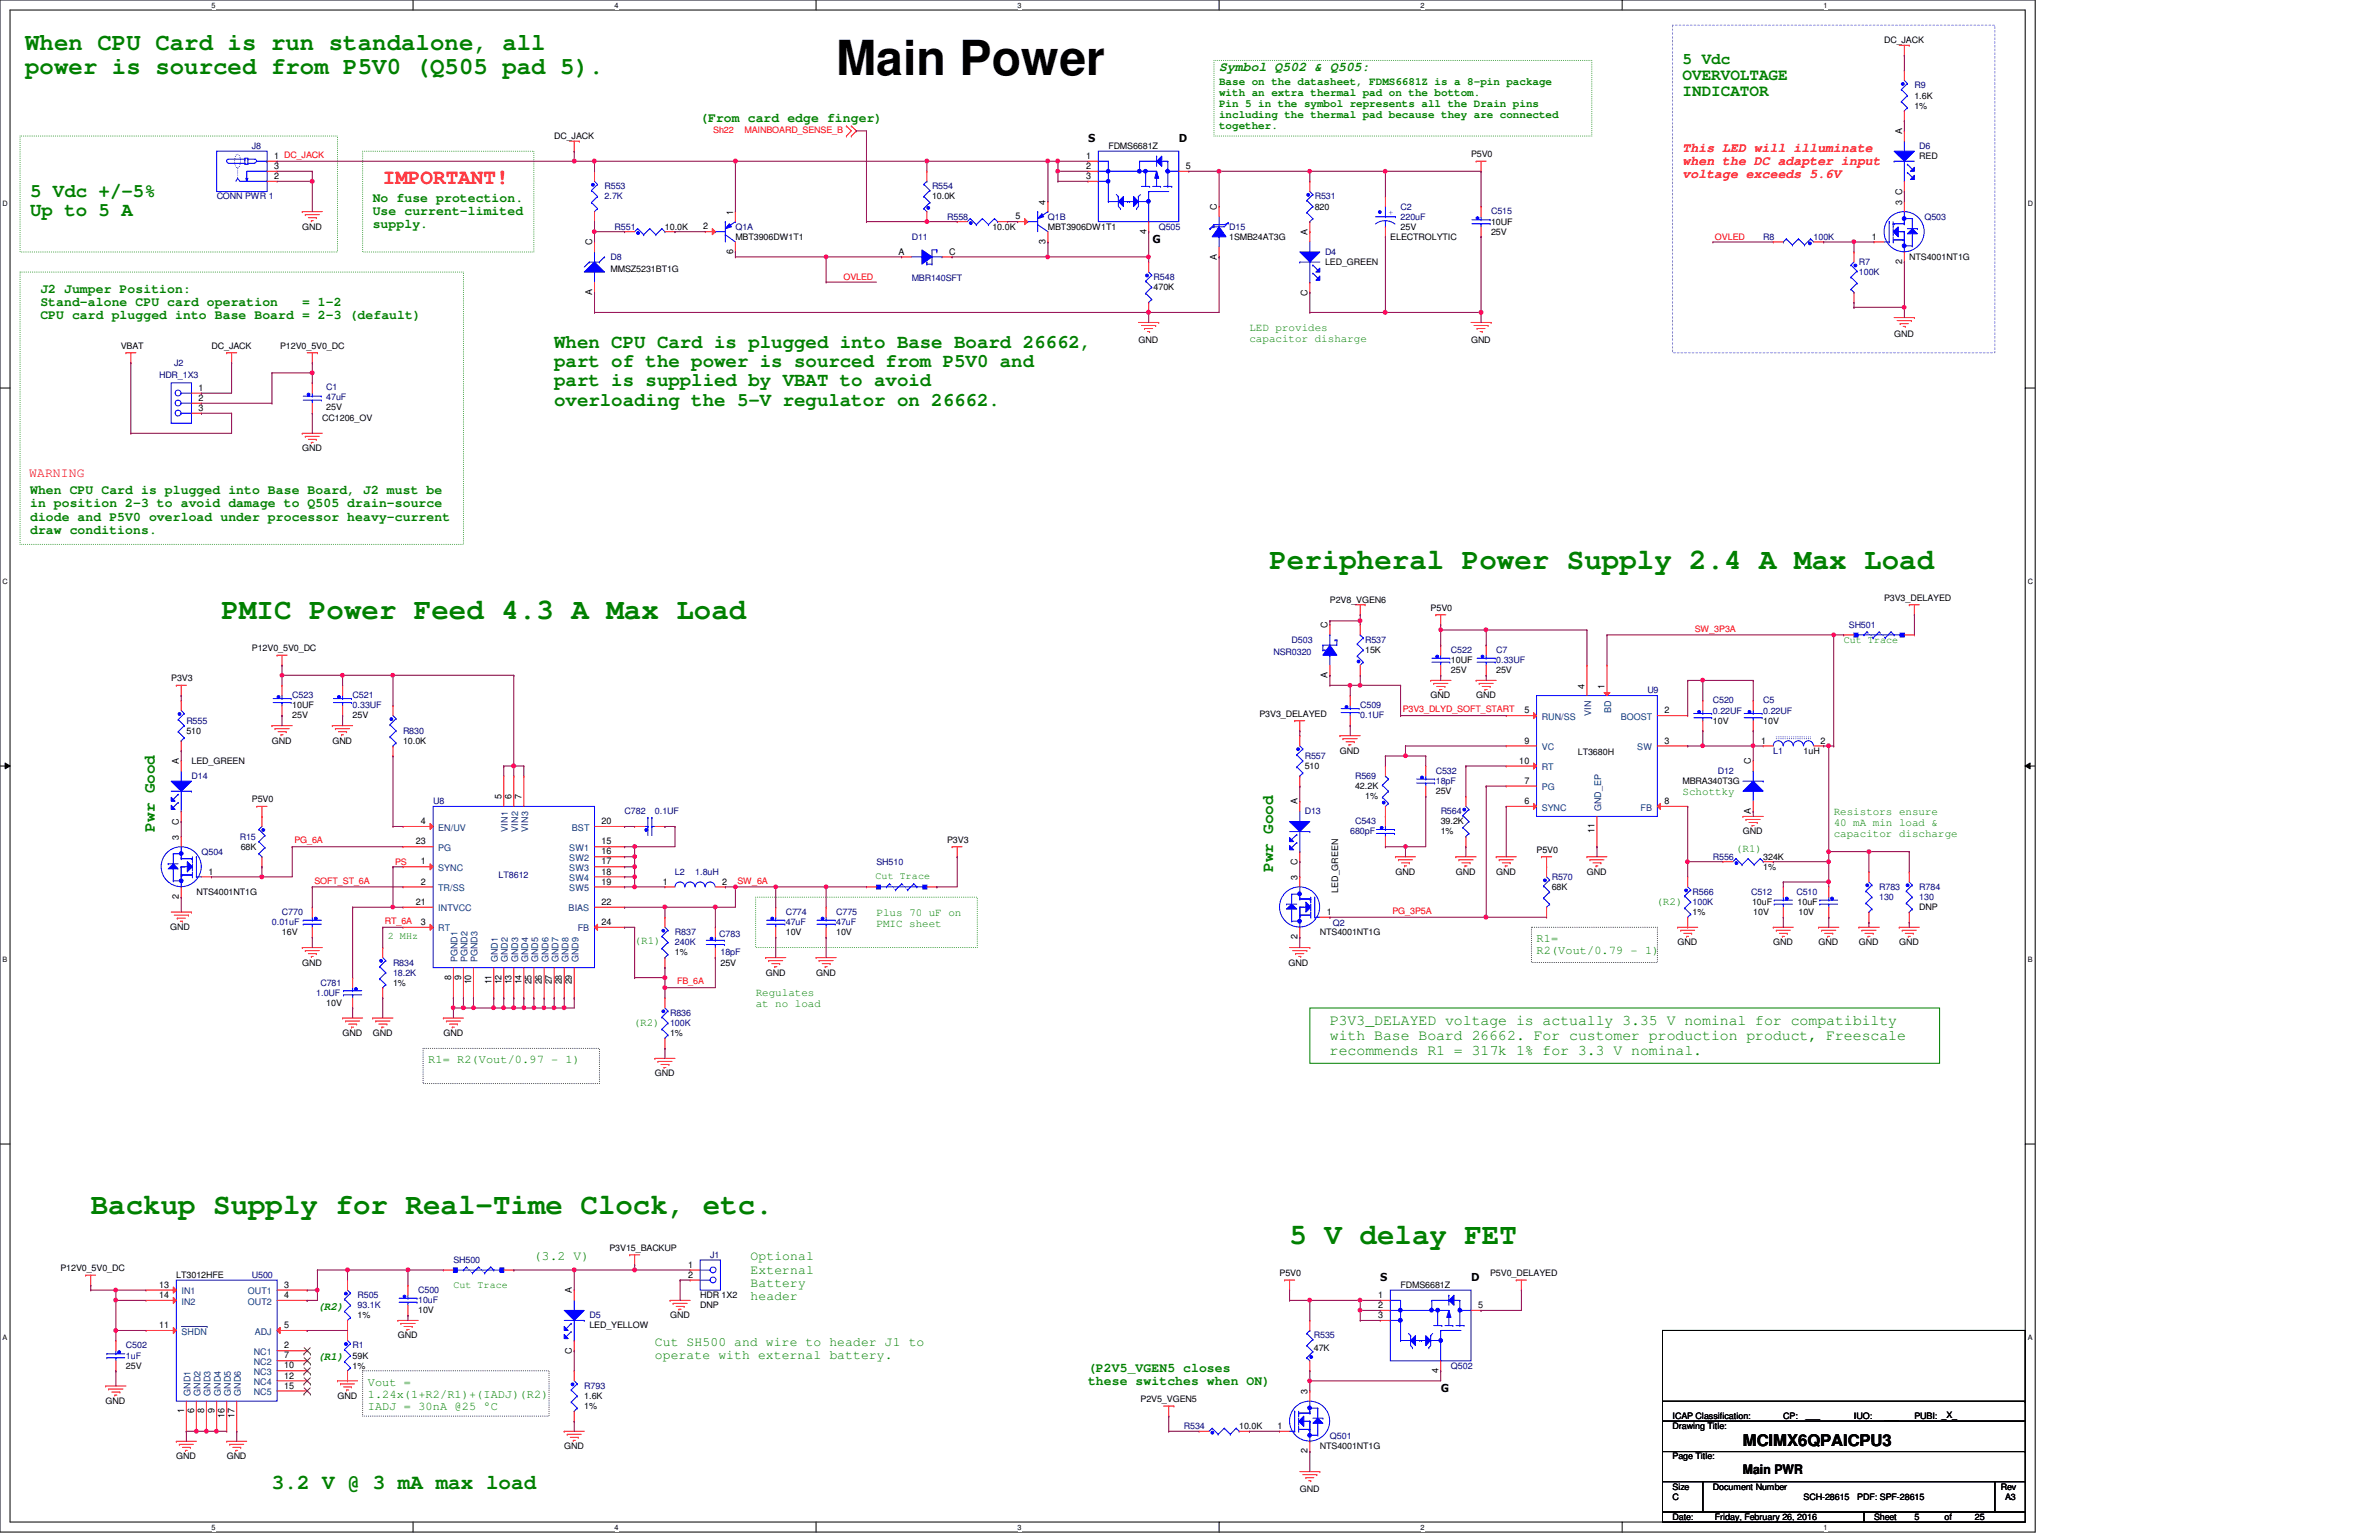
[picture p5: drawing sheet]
<svg xmlns="http://www.w3.org/2000/svg" width="432mm" height="279mm" viewBox="0 0 432 279" stroke-linecap="round" stroke-linejoin="round" font-family="sans-serif">
<defs><g id="words">
<text font-size="8.8" x="151.8" y="13.6">Main Power</text>
<g font-size="5.3" fill="#008000">
<text x="230.4" y="103.2">Peripheral Power Supply 2.4 A Max Load</text>
<text x="40.2" y="112.4">PMIC Power Feed 4.3 A Max Load</text>
<text x="16.5" y="220.2">Backup Supply for Real-Time Clock, etc.</text>
<text x="234.1" y="225.7">5 V delay FET</text>
</g>
<g font-size="4.4" fill="#008000">
<text x="4.6" y="9.1">When CPU Card is run standalone, all</text>
<text x="4.6" y="13.5">power is sourced from P5V0 (Q505 pad 5).</text>
</g>
<text font-size="3.8" fill="#f00" x="69.5" y="33.4">IMPORTANT!</text>
<text font-size="3.8" fill="#008000" x="49.4" y="270.2">3.2 V @ 3 mA max load</text>
<g font-size="3.5" fill="#008000">
<text x="5.5" y="35.7">5 Vdc +/-5%</text>
<text x="5.5" y="39.2">Up to 5 A</text>
<text x="100.6" y="63.2">When CPU Card is plugged into Base Board 26662,</text>
<text x="100.6" y="66.6">part of the power is sourced from P5V0 and</text>
<text x="100.6" y="70.1">part is supplied by VBAT to avoid</text>
<text x="100.6" y="73.6">overloading the 5-V regulator on 26662.</text>
</g>
<g font-size="2.9" fill="#008000">
<text x="305.4" y="11.6">5 Vdc</text>
<text x="305.4" y="14.5">OVERVOLTAGE</text>
<text x="305.4" y="17.4">INDICATOR</text>
<text x="28.1" y="150.9" transform="rotate(-90 28.1 150.9)">Pwr Good</text>
<text x="231.1" y="158.2" transform="rotate(-90 231.1 158.2)">Pwr Good</text>
</g>
<text font-size="2.9" x="316.4" y="262.4">MCIMX6QPAICPU3</text>
<g font-size="2.7" fill="#008000">
<text x="241.4" y="185.9">P3V3_DELAYED voltage is actually 3.35 V nominal for compatibilty</text>
<text x="241.4" y="188.6">with Base Board 26662. For customer production product, Freescale</text>
<text x="241.4" y="191.3">recommends R1 = 317k 1% for 3.3 V nominal.</text>
</g>
<g font-size="2.4" fill="#008000">
<text x="221.3" y="13">Symbol Q502 &amp; Q505:</text>
<text x="127.1" y="22.1">(From card edge finger)</text>
<text x="67.6" y="36.7">No fuse protection.</text>
<text x="67.6" y="39.1">Use current-limited</text>
<text x="67.6" y="41.4">supply.</text>
<text x="7.3" y="53.1">J2 Jumper Position:</text>
<text x="7.3" y="55.5">Stand-alone CPU card operation</text>
<text x="7.3" y="57.9">CPU card plugged into Base Board = 2-3 (default)</text>
<text x="54.8" y="55.5">= 1-2</text>
<text x="5.5" y="89.7">When CPU Card is plugged into Base Board, J2 must be</text>
<text x="5.5" y="92.1">in position 2-3 to avoid damage to Q505 drain-source</text>
<text x="5.5" y="94.4">diode and P5V0 overload under processor heavy-current</text>
<text x="5.5" y="96.8">draw conditions.</text>
<text x="96.9" y="228.7">(3.2 V)</text>
<text x="136.2" y="228.7">Optional</text>
<text x="136.2" y="231.1">External</text>
<text x="136.2" y="233.4">Battery</text>
<text x="136.2" y="235.8">header</text>
<text x="118.9" y="244.2">Cut SH500 and wire to header J1 to</text>
<text x="118.9" y="246.6">operate with external battery.</text>
<text x="197.5" y="248.8">(P2V5_VGEN5 closes</text>
<text x="197.5" y="251.2">these switches when ON)</text>
</g>
<g font-size="2.4" fill="#f00">
<text x="305.4" y="27.6">This LED will illuminate</text>
<text x="305.4" y="30">when the DC adapter input</text>
<text x="305.4" y="32.3">voltage exceeds 5.6V</text>
<text x="5.3" y="86.6">WARNING</text>
</g>
<text font-size="2.4" x="316.4" y="267.4">Main PWR</text>
<g font-size="2.2" fill="#008000">
<text x="278.9" y="170.9">R1=</text>
<text x="278.9" y="173.1">R2(Vout/0.79 - 1)</text>
<text x="77.7" y="192.9">R1= R2(Vout/0.97 - 1)</text>
<text x="66.8" y="251.4">Vout =</text>
<text x="66.8" y="253.6">1.24x(1+R2/R1)+(IADJ)(R2)</text>
<text x="66.8" y="255.7">IADJ = 30nA @25 °C</text>
</g>
<g font-size="2" fill="#008000">
<text x="221.3" y="15.4">Base on the datasheet, FDMS6681Z is a 8-pin package</text>
<text x="221.3" y="17.4">with an extra thermal pad on the bottom.</text>
<text x="221.3" y="19.3">Pin 5 in the symbol represents all the Drain pins</text>
<text x="221.3" y="21.3">including the thermal pad because they are connected</text>
<text x="221.3" y="23.3">together.</text>
<text x="226.8" y="60.1">LED provides</text>
<text x="226.8" y="62.1">capacitor disharge</text>
<text x="305.4" y="144.2">Schottky</text>
<text x="332.8" y="147.9">Resistors ensure</text>
<text x="332.8" y="149.9">40 mA min load &amp;</text>
<text x="315.1" y="154.6">(R1)</text>
<text x="332.8" y="151.8">capacitor discharge</text>
<text x="159.1" y="166.2">Plus 70 uF on</text>
<text x="300.7" y="164.1">(R2)</text>
<text x="115.2" y="171.3">(R1)</text>
<text x="159.1" y="168.1">PMIC sheet</text>
<text x="137.2" y="180.8">Regulates</text>
<text x="137.2" y="182.8">at no load</text>
<text x="115" y="186.1">(R2)</text>
<text x="57.6" y="237.6">(R2)</text>
<text x="57.6" y="246.8">(R1)</text>
</g>
<g font-size="2">
<text x="197.5" y="25.8">S</text>
<text x="214" y="25.8">D</text>
<text x="209.2" y="44.1">G</text>
<text x="250.5" y="232.5">S</text>
<text x="267" y="232.5">D</text>
<text x="261.5" y="252.6">G</text>
</g>
<g font-size="1.8" fill="#008000">
<text x="334.6" y="116.6">Cut Trace</text>
<text x="158.9" y="159.4">Cut Trace</text>
<text x="70.4" y="170.4">2 MHz</text>
<text x="82.3" y="233.7">Cut Trace</text>
</g>
<g font-size="1.7">
<text x="49.7" y="28.8">1 DC_JACK</text>
<text x="197.1" y="28.8">1</text>
<text x="345.2" y="24.3" transform="rotate(-90 345.2 24.3)">A</text>
<text x="49.7" y="32.5">2</text>
<text x="49.7" y="30.6">3</text>
<text x="197.1" y="30.6">2</text>
<text x="197.1" y="32.5">3</text>
<text x="215.2" y="30.6">5</text>
<text x="127.6" y="41.6">2</text>
<text x="133.1" y="38.9" transform="rotate(-90 133.1 38.9)">1</text>
<text x="184.3" y="39.8">5</text>
<text x="189.8" y="37.1" transform="rotate(-90 189.8 37.1)">4</text>
<text x="220.9" y="38.1" transform="rotate(-90 220.9 38.1)">C</text>
<text x="345.2" y="37.1" transform="rotate(-90 345.2 37.1)">3 C</text>
<text x="107.5" y="44.4" transform="rotate(-90 107.5 44.4)">C</text>
<text x="133.1" y="46.1" transform="rotate(-90 133.1 46.1)">6</text>
<text x="163.1" y="46.2">A</text>
<text x="172.3" y="46.2">C</text>
<text x="189.8" y="44.2" transform="rotate(-90 189.8 44.2)">3</text>
<text x="208.1" y="42.4" transform="rotate(-90 208.1 42.4)">4</text>
<text x="220.9" y="47.2" transform="rotate(-90 220.9 47.2)">A</text>
<text x="237.3" y="42.6" transform="rotate(-90 237.3 42.6)">A</text>
<text x="339.8" y="43.5">1</text>
<text x="345.2" y="47.9" transform="rotate(-90 345.2 47.9)">2</text>
<text x="107.5" y="53.6" transform="rotate(-90 107.5 53.6)">A</text>
<text x="237.3" y="53.6" transform="rotate(-90 237.3 53.6)">C</text>
<text x="36" y="70.9">1</text>
<text x="36" y="72.7">2</text>
<text x="36" y="74.5">3</text>
<text x="241" y="113.9" transform="rotate(-90 241 113.9)">C</text>
<text x="241" y="123.1" transform="rotate(-90 241 123.1)">A</text>
<text x="287.6" y="124.9" transform="rotate(-90 287.6 124.9)">4</text>
<text x="291.3" y="124.9" transform="rotate(-90 291.3 124.9)">1</text>
<text x="276.7" y="129.4">5</text>
<text x="302.1" y="129.4">2</text>
<text x="276.7" y="134.9">9</text>
<text x="302.1" y="134.9">3</text>
<text x="319.7" y="134.9">1</text>
<text x="330.5" y="134.9">2</text>
<text x="32.5" y="138.6" transform="rotate(-90 32.5 138.6)">A</text>
<text x="275.8" y="138.6">10</text>
<text x="276.7" y="142.2">7</text>
<text x="317.8" y="138.6" transform="rotate(-90 317.8 138.6)">C</text>
<text x="32.5" y="149.6" transform="rotate(-90 32.5 149.6)">C</text>
<text x="76.4" y="149.5">4</text>
<text x="91" y="145" transform="rotate(-90 91 145)">5</text>
<text x="92.8" y="145" transform="rotate(-90 92.8 145)">6</text>
<text x="94.7" y="145" transform="rotate(-90 94.7 145)">7</text>
<text x="109.2" y="149.5">20</text>
<text x="235.5" y="145.9" transform="rotate(-90 235.5 145.9)">A</text>
<text x="276.7" y="145.9">6</text>
<text x="302.1" y="145.9">8</text>
<text x="317.8" y="147.7" transform="rotate(-90 317.8 147.7)">A</text>
<text x="32.5" y="152.4" transform="rotate(-90 32.5 152.4)">3</text>
<text x="75.5" y="153.2">23</text>
<text x="109.2" y="153.2">15</text>
<text x="109.2" y="155">16</text>
<text x="289.4" y="151.2" transform="rotate(-90 289.4 151.2)">11</text>
<text x="37.8" y="158.7">1</text>
<text x="76.4" y="156.8">1</text>
<text x="76.4" y="160.5">2</text>
<text x="109.2" y="156.8">17</text>
<text x="109.2" y="158.7">18</text>
<text x="109.2" y="160.5">19</text>
<text x="120.3" y="160.5">1</text>
<text x="131.1" y="160.5">2</text>
<text x="235.5" y="159.6" transform="rotate(-90 235.5 159.6)">3</text>
<text x="235.5" y="157" transform="rotate(-90 235.5 157)">C</text>
<text x="32.5" y="163.1" transform="rotate(-90 32.5 163.1)">2</text>
<text x="75.5" y="164.2">21</text>
<text x="76.4" y="167.8">3</text>
<text x="109.2" y="164.2">22</text>
<text x="109.2" y="167.8">24</text>
<text x="240.8" y="166">1</text>
<text x="235.5" y="170.4" transform="rotate(-90 235.5 170.4)">2</text>
<text x="81.9" y="177.7" transform="rotate(-90 81.9 177.7)">8</text>
<text x="83.7" y="177.7" transform="rotate(-90 83.7 177.7)">9</text>
<text x="85.5" y="178.6" transform="rotate(-90 85.5 178.6)">10</text>
<text x="89.2" y="178.6" transform="rotate(-90 89.2 178.6)">11</text>
<text x="91" y="178.6" transform="rotate(-90 91 178.6)">12</text>
<text x="92.8" y="178.6" transform="rotate(-90 92.8 178.6)">13</text>
<text x="94.7" y="178.6" transform="rotate(-90 94.7 178.6)">14</text>
<text x="96.5" y="178.6" transform="rotate(-90 96.5 178.6)">25</text>
<text x="98.3" y="178.6" transform="rotate(-90 98.3 178.6)">26</text>
<text x="100.2" y="178.6" transform="rotate(-90 100.2 178.6)">27</text>
<text x="102" y="178.6" transform="rotate(-90 102 178.6)">28</text>
<text x="103.8" y="178.6" transform="rotate(-90 103.8 178.6)">29</text>
<text x="28.9" y="233.6">13</text>
<text x="51.6" y="233.6">3</text>
<text x="124.9" y="230">1</text>
<text x="124.9" y="231.8">2</text>
<text x="28.9" y="235.5">14</text>
<text x="51.6" y="235.5">4</text>
<text x="103.8" y="234.7" transform="rotate(-90 103.8 234.7)">A</text>
<text x="250.1" y="235.5">1</text>
<text x="250.1" y="237.3">2</text>
<text x="250.1" y="239.1">3</text>
<text x="268.3" y="237.3">5</text>
<text x="28.9" y="241">11</text>
<text x="51.6" y="244.6">2</text>
<text x="51.6" y="241">5</text>
<text x="103.8" y="245.7" transform="rotate(-90 103.8 245.7)">C</text>
<text x="51.6" y="246.5">7</text>
<text x="51.6" y="248.3">10</text>
<text x="51.6" y="250.1">12</text>
<text x="51.6" y="251.9">15</text>
<text x="261.1" y="249" transform="rotate(-90 261.1 249)">4</text>
<text x="33.4" y="256.4" transform="rotate(-90 33.4 256.4)">1</text>
<text x="35.2" y="256.4" transform="rotate(-90 35.2 256.4)">6</text>
<text x="37" y="256.4" transform="rotate(-90 37 256.4)">8</text>
<text x="38.9" y="256.4" transform="rotate(-90 38.9 256.4)">9</text>
<text x="40.7" y="257.3" transform="rotate(-90 40.7 257.3)">16</text>
<text x="42.5" y="257.3" transform="rotate(-90 42.5 257.3)">17</text>
<text x="237.3" y="252.9" transform="rotate(-90 237.3 252.9)">3</text>
<text x="231.9" y="259.2">1</text>
<text x="237.3" y="263.7" transform="rotate(-90 237.3 263.7)">2</text>
</g>
<g font-size="1.7" fill="#004080">
<text x="279.8" y="130.6">RUN/SS</text>
<text x="288.8" y="129.9" transform="rotate(-90 288.8 129.9)">VIN</text>
<text x="292.4" y="129.4" transform="rotate(-90 292.4 129.4)">BD</text>
<text x="294.2" y="130.6">BOOST</text>
<text x="279.8" y="136.1">VC</text>
<text x="297.2" y="136.1">SW</text>
<text x="279.8" y="143.4">PG</text>
<text x="279.8" y="139.7">RT</text>
<text x="279.8" y="147.1">SYNC</text>
<text x="290.6" y="147.2" transform="rotate(-90 290.6 147.2)">GND_EP</text>
<text x="297.8" y="147.1">FB</text>
<text x="79.5" y="150.7">EN/UV</text>
<text x="79.5" y="154.4">PG</text>
<text x="92.2" y="150.9" transform="rotate(-90 92.2 150.9)">VIN1</text>
<text x="94" y="150.9" transform="rotate(-90 94 150.9)">VIN2</text>
<text x="95.8" y="150.9" transform="rotate(-90 95.8 150.9)">VIN3</text>
<text x="103.3" y="154.4">SW1</text>
<text x="103.8" y="150.7">BST</text>
<text x="79.5" y="158">SYNC</text>
<text x="79.5" y="161.7">TR/SS</text>
<text x="103.3" y="156.2">SW2</text>
<text x="103.3" y="158">SW3</text>
<text x="103.3" y="159.9">SW4</text>
<text x="103.3" y="161.7">SW5</text>
<text x="79.5" y="165.4">INTVCC</text>
<text x="103.2" y="165.4">BIAS</text>
<text x="79.5" y="169">RT</text>
<text x="104.9" y="169">FB</text>
<text x="83.1" y="174.6" transform="rotate(-90 83.1 174.6)">PGND1</text>
<text x="84.9" y="174.6" transform="rotate(-90 84.9 174.6)">PGND2</text>
<text x="86.7" y="174.6" transform="rotate(-90 86.7 174.6)">PGND3</text>
<text x="90.4" y="174.6" transform="rotate(-90 90.4 174.6)">GND1</text>
<text x="92.2" y="174.6" transform="rotate(-90 92.2 174.6)">GND2</text>
<text x="94" y="174.6" transform="rotate(-90 94 174.6)">GND3</text>
<text x="95.8" y="174.6" transform="rotate(-90 95.8 174.6)">GND4</text>
<text x="97.7" y="174.6" transform="rotate(-90 97.7 174.6)">GND5</text>
<text x="99.5" y="174.6" transform="rotate(-90 99.5 174.6)">GND6</text>
<text x="101.3" y="174.6" transform="rotate(-90 101.3 174.6)">GND7</text>
<text x="103.2" y="174.6" transform="rotate(-90 103.2 174.6)">GND8</text>
<text x="105" y="174.6" transform="rotate(-90 105 174.6)">GND9</text>
<text x="32.9" y="234.8">IN1</text>
<text x="32.9" y="236.7">IN2</text>
<text x="45" y="234.8">OUT1</text>
<text x="45" y="236.7">OUT2</text>
<text x="32.9" y="242.1">SHDN</text>
<text x="46.1" y="245.8">NC1</text>
<text x="46.2" y="242.1">ADJ</text>
<text x="46.1" y="247.6">NC2</text>
<text x="46.1" y="249.5">NC3</text>
<text x="46.1" y="251.3">NC4</text>
<text x="34.6" y="253.3" transform="rotate(-90 34.6 253.3)">GND1</text>
<text x="36.4" y="253.3" transform="rotate(-90 36.4 253.3)">GND2</text>
<text x="38.2" y="253.3" transform="rotate(-90 38.2 253.3)">GND3</text>
<text x="40.1" y="253.3" transform="rotate(-90 40.1 253.3)">GND4</text>
<text x="41.9" y="253.3" transform="rotate(-90 41.9 253.3)">GND5</text>
<text x="43.7" y="253.3" transform="rotate(-90 43.7 253.3)">GND6</text>
<text x="46.1" y="253.1">NC5</text>
</g>
<g font-size="1.6">
<text x="342" y="7.8">DC_JACK</text>
<text x="347.5" y="17.9">1.6K</text>
<text x="347.5" y="19.7">1%</text>
<text x="100.6" y="25.2">DC_JACK</text>
<text x="201.2" y="27.1">FDMS6681Z</text>
<text x="267" y="28.5">P5V0</text>
<text x="348.4" y="28.9">RED</text>
<text x="54.9" y="41.7">GND</text>
<text x="120.7" y="41.7">10.0K</text>
<text x="169.2" y="36.2">10.0K</text>
<text x="180.1" y="41.7">10.0K</text>
<text x="190.2" y="41.7">MBT3906DW1T1</text>
<text x="238.6" y="38">820</text>
<text x="254.2" y="41.7">25V</text>
<text x="270.6" y="40.8">10UF</text>
<text x="133.5" y="43.5">MBT3906DW1T1</text>
<text x="223.1" y="43.5">1SMB24AT3G</text>
<text x="252.3" y="43.5">ELECTROLYTIC</text>
<text x="270.6" y="42.6">25V</text>
<text x="346.5" y="47.2">NTS4001NT1G</text>
<text x="110.8" y="49.4">MMSZ5231BT1G</text>
<text x="209.4" y="52.6">470K</text>
<text x="240.5" y="48">LED_GREEN</text>
<text x="21.9" y="63.2">VBAT</text>
<text x="38.4" y="63.2">DC_JACK</text>
<text x="50.8" y="63.2">P12V0_5V0_DC</text>
<text x="206.6" y="62.1">GND</text>
<text x="267" y="62.1">GND</text>
<text x="343.8" y="61.2">GND</text>
<text x="58.5" y="76.4">CC1206_OV</text>
<text x="59.2" y="74.4">25V</text>
<text x="54.9" y="81.9">GND</text>
<text x="241.4" y="109.3">P2V8_VGEN6</text>
<text x="259.7" y="110.8">P5V0</text>
<text x="342" y="109">P3V3_DELAYED</text>
<text x="45.7" y="118.1">P12V0_5V0_DC</text>
<text x="247.8" y="118.5">15K</text>
<text x="31.1" y="123.6">P3V3</text>
<text x="263.4" y="120.3">10UF</text>
<text x="263.4" y="122.1">25V</text>
<text x="271.6" y="122.1">25V</text>
<text x="53" y="128.5">10UF</text>
<text x="53" y="130.3">25V</text>
<text x="64" y="130.3">25V</text>
<text x="228.6" y="130">P3V3_DELAYED</text>
<text x="259.7" y="126.7">GND</text>
<text x="267.9" y="126.7">GND</text>
<text x="310.9" y="131.3">10V</text>
<text x="320" y="131.3">10V</text>
<text x="33.8" y="133.1">510</text>
<text x="49.4" y="134.9">GND</text>
<text x="60.3" y="134.9">GND</text>
<text x="73.2" y="134.9">10.0K</text>
<text x="243.2" y="136.8">GND</text>
<text x="286.4" y="136.9">LT3680H</text>
<text x="327.4" y="136.8">1uH</text>
<text x="34.8" y="138.6">LED_GREEN</text>
<text x="236.8" y="139.5">510</text>
<text x="246" y="143.2">42.2K</text>
<text x="305.4" y="142.2">MBRA340T3G</text>
<text x="45.7" y="145.5">P5V0</text>
<text x="247.8" y="145">1%</text>
<text x="260.6" y="144.1">25V</text>
<text x="261.5" y="149.6">39.2K</text>
<text x="43.7" y="154.1">68K</text>
<text x="171.9" y="152.9">P3V3</text>
<text x="261.5" y="151.4">1%</text>
<text x="278.9" y="154.7">P5V0</text>
<text x="316.4" y="151.4">GND</text>
<text x="320" y="156">324K</text>
<text x="253.3" y="158.7">GND</text>
<text x="264.2" y="158.7">GND</text>
<text x="271.6" y="158.7">GND</text>
<text x="281.6" y="161.5">68K</text>
<text x="288" y="158.7">GND</text>
<text x="320" y="157.8">1%</text>
<text x="35.6" y="162.3">NTS4001NT1G</text>
<text x="242.9" y="162" transform="rotate(-90 242.9 162)">LED_GREEN</text>
<text x="307.2" y="166">1%</text>
<text x="318" y="164.2">10uF</text>
<text x="318.2" y="166">10V</text>
<text x="326.3" y="164.2">10uF</text>
<text x="326.4" y="166">10V</text>
<text x="348.4" y="165.1">DNP</text>
<text x="30.9" y="168.8">GND</text>
<text x="51.2" y="169.7">16V</text>
<text x="122.5" y="173.4">1%</text>
<text x="142.6" y="169.7">10V</text>
<text x="151.8" y="169.7">10V</text>
<text x="239.6" y="169.7">NTS4001NT1G</text>
<text x="304.5" y="171.5">GND</text>
<text x="321.9" y="171.5">GND</text>
<text x="330.1" y="171.5">GND</text>
<text x="337.4" y="171.5">GND</text>
<text x="344.7" y="171.5">GND</text>
<text x="54.9" y="175.2">GND</text>
<text x="71.3" y="178.8">1%</text>
<text x="130.8" y="175.2">25V</text>
<text x="139" y="177">GND</text>
<text x="148.1" y="177">GND</text>
<text x="233.9" y="175.2">GND</text>
<text x="59.2" y="182.5">10V</text>
<text x="62.2" y="188">GND</text>
<text x="67.6" y="188">GND</text>
<text x="80.5" y="188">GND</text>
<text x="121.6" y="188">1%</text>
<text x="118.9" y="195.3">GND</text>
<text x="110.6" y="226.9">P3V15_BACKUP</text>
<text x="11" y="230.6">P12V0_5V0_DC</text>
<text x="32" y="231.9">LT3012HFE</text>
<text x="232.2" y="231.5">P5V0</text>
<text x="254.2" y="233.7">FDMS6681Z</text>
<text x="270.5" y="231.5">P5V0_DELAYED</text>
<text x="64.9" y="239.2">1%</text>
<text x="75.9" y="238.3">10V</text>
<text x="121.6" y="239.2">GND</text>
<text x="127.1" y="235.5">HDR 1X2</text>
<text x="127.1" y="237.4">DNP</text>
<text x="72.2" y="242.8">GND</text>
<text x="107" y="241">LED_YELLOW</text>
<text x="238.5" y="245">47K</text>
<text x="22.9" y="248.3">25V</text>
<text x="64" y="246.5">59K</text>
<text x="64" y="248.3">1%</text>
<text x="19.2" y="254.7">GND</text>
<text x="61.3" y="253.8">GND</text>
<text x="106" y="253.8">1.6K</text>
<text x="106" y="255.7">1%</text>
<text x="207" y="254.3">P2V5_VGEN5</text>
<text x="303.6" y="257.5">ICAP Classification:</text>
<text x="323.7" y="257.5">CP:</text>
<text x="327.7" y="257.3">___</text>
<text x="336.5" y="257.5">IUO:</text>
<text x="342" y="257.5">___</text>
<text x="347.5" y="257.5">PUBI: _X_</text>
<text x="102.4" y="262.9">GND</text>
<text x="224.9" y="259.3">10.0K</text>
<text x="239.6" y="262.9">NTS4001NT1G</text>
<text x="303.6" y="259.3">Drawing Title:</text>
<text x="32" y="264.8">GND</text>
<text x="41.1" y="264.8">GND</text>
<text x="303.6" y="264.8">Page Title:</text>
<text x="235.9" y="270.6">GND</text>
<text x="303.6" y="270.3">Size</text>
<text x="303.6" y="275.8">Date:</text>
<text x="303.6" y="272.1">C</text>
<text x="310.9" y="270.3">Document Number</text>
<text x="311.2" y="275.8">Friday, February 26, 2016</text>
<text x="327.4" y="272.1">SCH-28615</text>
<text x="337.1" y="272.1">PDF: SPF-28615</text>
<text x="340.1" y="275.8">Sheet</text>
<text x="347.5" y="275.8">5</text>
<text x="352.9" y="275.8">of</text>
<text x="358.4" y="275.8">25</text>
<text x="363.2" y="270.3">Rev</text>
<text x="363.9" y="272.1">A3</text>
</g>
<g font-size="1.6" fill="#000080">
<text x="347.5" y="16">R9</text>
<text x="45.7" y="27.1">J8</text>
<text x="348.4" y="27.1">D6</text>
<text x="109.7" y="34.3">R553</text>
<text x="169.2" y="34.3">R554</text>
<text x="39.3" y="36.2">CONN PWR 1</text>
<text x="109.7" y="36.2">2.7K</text>
<text x="111.5" y="41.7">R551</text>
<text x="133.5" y="41.7">Q1A</text>
<text x="171.9" y="39.8">R558</text>
<text x="190.2" y="39.8">Q1B</text>
<text x="210.3" y="41.7">Q505</text>
<text x="223.1" y="41.7">D15</text>
<text x="238.6" y="36.2">R531</text>
<text x="254.2" y="38">C2</text>
<text x="254.2" y="39.8">220uF</text>
<text x="270.6" y="38.9">C515</text>
<text x="349.3" y="39.8">Q503</text>
<text x="110.8" y="47.2">D8</text>
<text x="165.5" y="43.5">D11</text>
<text x="240.5" y="46.2">D4</text>
<text x="320" y="43.5">R8</text>
<text x="329.2" y="43.5">100K</text>
<text x="165.5" y="51">MBR140SFT</text>
<text x="209.4" y="50.8">R548</text>
<text x="337.4" y="48">R7</text>
<text x="337.4" y="49.9">100K</text>
<text x="28.9" y="68.5">HDR_1X3</text>
<text x="31.6" y="66.3">J2</text>
<text x="59.2" y="70.7">C1</text>
<text x="59.2" y="72.6">47uF</text>
<text x="335.6" y="113.9">SH501</text>
<text x="231.1" y="118.8">NSR0320</text>
<text x="234.4" y="116.6">D503</text>
<text x="247.8" y="116.6">R537</text>
<text x="263.4" y="118.5">C522</text>
<text x="271.6" y="118.5">C7</text>
<text x="271.6" y="120.3">0.33UF</text>
<text x="299" y="125.8">U9</text>
<text x="33.8" y="131.3">R555</text>
<text x="53" y="126.7">C523</text>
<text x="64" y="126.7">C521</text>
<text x="64" y="128.5">0.33UF</text>
<text x="246.9" y="128.5">C509</text>
<text x="246.9" y="130.3">0.1UF</text>
<text x="310.9" y="127.6">C520</text>
<text x="310.9" y="129.5">0.22UF</text>
<text x="320" y="127.6">C5</text>
<text x="320" y="129.5">0.22UF</text>
<text x="73.2" y="133.1">R830</text>
<text x="236.8" y="137.7">R557</text>
<text x="321.9" y="136.8">L1</text>
<text x="34.8" y="141.4">D14</text>
<text x="246" y="141.4">R569</text>
<text x="260.6" y="140.4">C532</text>
<text x="260.6" y="142.2">18pF</text>
<text x="311.8" y="140.4">D12</text>
<text x="78.6" y="145.9">U8</text>
<text x="113.4" y="147.7">C782</text>
<text x="118.9" y="147.7">0.1UF</text>
<text x="236.8" y="147.7">D13</text>
<text x="246" y="149.6">C543</text>
<text x="261.5" y="147.7">R564</text>
<text x="36.6" y="155.1">Q504</text>
<text x="43.5" y="152.3">R15</text>
<text x="245.1" y="151.4">680pF</text>
<text x="310.9" y="156">R556</text>
<text x="90.5" y="159.3">LT8612</text>
<text x="122.5" y="158.7">L2</text>
<text x="126.2" y="158.7">1.8uH</text>
<text x="159.1" y="156.9">SH510</text>
<text x="281.6" y="159.6">R570</text>
<text x="341.1" y="161.5">R783</text>
<text x="348.4" y="161.5">R784</text>
<text x="49.4" y="167.9">0.01uF</text>
<text x="51.2" y="166">C770</text>
<text x="142.6" y="166">C774</text>
<text x="142.6" y="167.9">47uF</text>
<text x="151.8" y="166">C775</text>
<text x="151.8" y="167.9">47uF</text>
<text x="307.2" y="162.3">R566</text>
<text x="307.2" y="164.2">100K</text>
<text x="317.8" y="162.3">C512</text>
<text x="326.1" y="162.3">C510</text>
<text x="341.1" y="163.3">130</text>
<text x="348.4" y="163.3">130</text>
<text x="122.5" y="169.7">R837</text>
<text x="122.5" y="171.5">240K</text>
<text x="130.6" y="170.1">C783</text>
<text x="130.8" y="173.4">18pF</text>
<text x="241.9" y="168">Q2</text>
<text x="58.2" y="178.8">C781</text>
<text x="71.3" y="175.2">R834</text>
<text x="71.3" y="177">18.2K</text>
<text x="57.4" y="180.6">1.0UF</text>
<text x="121.6" y="184.3">R836</text>
<text x="121.6" y="186.1">100K</text>
<text x="45.7" y="231.9">U500</text>
<text x="82.3" y="229.1">SH500</text>
<text x="128.9" y="228.2">J1</text>
<text x="64.9" y="235.5">R505</text>
<text x="64.9" y="237.4">93.1K</text>
<text x="75.9" y="234.6">C500</text>
<text x="75.9" y="236.4">10uF</text>
<text x="107" y="239.2">D5</text>
<text x="22.9" y="244.6">C502</text>
<text x="64" y="244.6">R1</text>
<text x="238.5" y="242.8">R535</text>
<text x="22.9" y="246.5">1uF</text>
<text x="106" y="252">R793</text>
<text x="263.4" y="248.3">Q502</text>
<text x="214.9" y="259.3">R534</text>
<text x="241.4" y="261.1">Q501</text>
</g>
<g font-size="1.6" fill="#f00">
<text x="129.5" y="24.1">Sh22</text>
<text x="135.1" y="24.1">MAINBOARD_SENSE_B</text>
<text x="311.3" y="43.5">OVLED</text>
<text x="153.1" y="50.8">OVLED</text>
<text x="307.6" y="114.6">SW_3P3A</text>
<text x="254.6" y="129.2">P3V3_DLYD_SOFT_START</text>
<text x="53.4" y="153">PG_6A</text>
<text x="57.1" y="160.3">SOFT_ST_6A</text>
<text x="71.7" y="156.9">PS</text>
<text x="133.9" y="160.3">SW_6A</text>
<text x="69.8" y="167.6">RT_6A</text>
<text x="252.7" y="165.8">PG_3P5A</text>
<text x="122.9" y="178.6">FB_6A</text>
</g>
<text font-size="1.6" fill="#00f" x="252" y="38.9">+</text>
<g font-size="1.3">
<text x="38.4" y="1.4">5</text>
<text x="111.5" y="1.4">4</text>
<text x="184.7" y="1.4">3</text>
<text x="257.9" y="1.4">2</text>
<text x="331" y="1.4">1</text>
<text x=".5" y="37.3">D</text>
<text x="368" y="37.3">D</text>
<text x=".5" y="105.9">C</text>
<text x="368" y="105.9">C</text>
<text x=".5" y="174.5">B</text>
<text x="368" y="174.5">B</text>
<text x=".5" y="243">A</text>
<text x="368" y="243">A</text>
<text x="38.4" y="277.5">5</text>
<text x="111.5" y="277.5">4</text>
<text x="184.7" y="277.5">3</text>
<text x="257.9" y="277.5">2</text>
<text x="331" y="277.5">1</text>
</g>
</g></defs>
<path d="M0 0h369.4v278h-369.4zM1.8 1.8h365.8v274.3h-365.8z" fill="none" stroke="#000" stroke-width=".18"/>
<g fill="#fff">
<path d="M38.4 .2h.7v1.5h-.7z"/>
<path d="M38.4 276.4h.7v1.4h-.7z"/>
</g>
<path d="M75 0v1.8M75 276.1v1.9" fill="none" stroke="#000" stroke-width=".18"/>
<g fill="#fff">
<path d="M111.5 .2h.8v1.5h-.8z"/>
<path d="M111.5 276.4h.8v1.4h-.8z"/>
</g>
<path d="M148.1 0v1.8M148.1 276.1v1.9" fill="none" stroke="#000" stroke-width=".18"/>
<g fill="#fff">
<path d="M184.7 .2h.7v1.5h-.7z"/>
<path d="M184.7 276.4h.7v1.4h-.7z"/>
</g>
<path d="M221.3 0v1.8M221.3 276.1v1.9" fill="none" stroke="#000" stroke-width=".18"/>
<g fill="#fff">
<path d="M257.9 .2h.7v1.5h-.7z"/>
<path d="M257.9 276.4h.7v1.4h-.7z"/>
</g>
<path d="M294.4 0v1.8M294.4 276.1v1.9" fill="none" stroke="#000" stroke-width=".18"/>
<g fill="#fff">
<path d="M331 .2h.7v1.5h-.7z"/>
<path d="M331 276.4h.7v1.4h-.7z"/>
<path d="M.5 36.1h.9v1.5h-.9z"/>
<path d="M368 36.1h1v1.5h-1z"/>
<path d="M.5 104.7h.9v1.5h-.9z"/>
<path d="M368 104.7h1v1.5h-1z"/>
</g>
<path d="M0 70.4h1.8M367.6 70.4h1.8" fill="none" stroke="#000" stroke-width=".18"/>
<g fill="#fff">
<path d="M.5 173.3h.8v1.5h-.8z"/>
<path d="M368 173.3h.9v1.5h-.9z"/>
</g>
<path d="M0 139h1.8M.9 138.4l.9 .6-.9 .5zM367.6 139l.9-.6v1.1zM367.6 139h1.8" fill="none" stroke="#000" stroke-width=".18"/>
<path d="M.9 138.4l.9 .6-.9 .5zM367.6 139l.9-.6v1.1z" fill="#000"/>
<g fill="#fff">
<path d="M.5 241.9h.8v1.4h-.8z"/>
<path d="M368 241.9h.9v1.4h-.9z"/>
</g>
<path d="M0 207.6h1.8M367.6 207.6h1.8M301.8 257.9h65.8v5.5h-65.8zM301.8 241.4h65.8v16.5h-65.8zM301.8 254.2h65.8M367.6 254.2h.1M301.8 263.4h65.8v5.4h-65.8zM301.8 268.8h7.3v5.5h-7.3zM301.8 274.3h36.5v1.8h-36.5zM309.1 268.8h53v5.5h-53zM338.3 274.3h29.3v1.8h-29.3zM362.1 268.8h5.5v5.5h-5.5z" fill="none" stroke="#000" stroke-width=".18"/>
<path d="M303.6 4.6h58.5v59.4h-58.5z" fill="none" stroke="#8080ff" stroke-width=".18" stroke-dasharray=".3 .3"/>
<path d="M220.3 11h68.6v13.7h-68.6zM3.6 24.7h57.7v21h-57.7zM65.8 27.4h31.1v18.3h-31.1zM3.6 49.4h80.5v49.4h-80.5zM137.2 162.8h40.2v9.1h-40.2z" fill="none" stroke="#008000" stroke-width=".18" stroke-dasharray="0 .3"/>
<path d="M278 168.2h22.8v6.4h-22.8zM76.8 190.2h32v6.4h-32zM65.8 248.7h33.9v8.2h-33.9z" fill="none" stroke="#000" stroke-width=".18" stroke-dasharray="0 .3"/>
<path d="M237.7 182.9h114.3v10h-114.3z" fill="none" stroke="#008000" stroke-width=".18"/>
<g fill="none" stroke="#f00" stroke-width=".18">
<path d="M344.7 8.2h1.8M345.7 10h.1M345.7 8.2v1.8M346.5 8.2h.1M54.9 38.4h.1M54.9 38.4h3.6M55.4 38.9h.1M55.4 38.9h2.6M56 39.5h1.4M57.4 39.5h.1M103.3 25.6h1.9M104.2 27.4h.1"/>
<path d="M104.2 25.6v1.8M105.2 25.6h.1M153.6 24.7h.1M153.6 22.9h.1M153.6 22.9l.9 .8-.9 1M154.5 22.9h.1M154.5 24.7h.1M154.5 22.9l.9 .8-.9 1M267.9 29.3h.1M267.9 29.3h1.8M268.8 31.1h.1M268.8 29.3v1.8"/>
<path d="M56.5 40h.1M56.5 40h.4M206.6 58.5h3.7M207.2 59.1h2.6M207.7 59.6h.1M207.7 59.6h1.5M209.8 59.1h.1M210.3 58.5h.1M267 58.5h3.6M267.5 59.1h2.6M268.1 59.6h.1M268.1 59.6h1.4"/>
<path d="M270.1 59.1h.1M270.6 58.5h.1M343.8 57.6h3.7M344.3 58.2h2.6M344.9 58.7h.1M344.9 58.7h1.5M345.4 59.2h.4M345.8 59.2h.1M346.9 58.2h.1M347.5 57.6h.1M22.9 64h.1M22.9 64h1.8"/>
<path d="M23.7 65.8h.1M23.7 64v1.8M41.1 64h.1M41.1 64h1.9M42 65.8h.1M42 64v1.8M54.9 78.6h.1M54.9 78.6h3.6M55.4 79.2h.1M55.4 79.2h2.6M55.8 64h1.8M56 79.7h1.4"/>
<path d="M56.7 65.8h.1M56.7 64v1.8M57.4 79.7h.1M57.6 64h.1M208.3 60.2h.4M208.7 60.2h.1M268.6 60.2h.4M269 60.2h.1M56.5 80.3h.1M56.5 80.3h.4M50.3 118.9h.1M50.3 118.9h1.8"/>
<path d="M51.2 118.9v1.8M246 109.7h1.8M246.9 111.5h.1M246.9 109.7v1.8M247.8 109.7h.1M260.6 111.5h.1M260.6 111.5h1.8M261.5 113.4h.1M261.5 111.5v1.9M346.5 109.7h.1M346.5 109.7h1.9M347.5 111.5h.1"/>
<path d="M347.5 109.7v1.8M32 124.3h.1M32 124.3h1.8M32.9 126.2h.1M32.9 124.3v1.9M49.4 131.7h.1M49.4 131.7h3.6M49.9 132.2h.1M49.9 132.2h2.6M50.5 132.8h1.4M51 133.3h.1M51 133.3h.4"/>
<path d="M51.2 120.7h.1M51.9 132.8h.1M60.3 131.7h.1M60.3 131.7h3.7M60.9 132.2h.1M60.9 132.2h2.6M61.4 132.8h1.5M62 133.3h.1M62 133.3h.4M62.9 132.8h.1M235 130.8h.1M235 130.8h1.8"/>
<path d="M235.9 132.6h.1M235.9 130.8v1.8M243.2 133.5h.1M243.2 133.5h3.7M243.8 134h.1M243.8 134h2.5M244.3 134.6h1.5M244.9 135.1h.1M244.9 135.1h.3M245.8 134.6h.1M259.7 123.4h.1M259.7 123.4h3.7"/>
<path d="M260.2 124h.1M260.2 124h2.6M260.8 124.5h1.5M261.3 125.1h.1M261.3 125.1h.4M262.3 124.5h.1M267.9 123.4h.1M267.9 123.4h3.7M268.5 124h.1M268.5 124h2.5M269 124.5h1.5M269.5 125.1h.1"/>
<path d="M269.5 125.1h.4M270.5 124.5h.1M46.6 146.3h.1M46.6 146.3h1.9M47.5 148.1h.1M47.5 146.3v1.8M172.8 153.6h.1M172.8 153.6h1.8M173.7 155.4h.1M173.7 153.6v1.8M253.3 155.4h.1M253.3 155.4h3.6"/>
<path d="M253.8 156h.1M253.8 156h2.6M254.4 156.5h1.4M254.9 157.1h.1M254.9 157.1h.4M255.8 156.5h.1M264.2 155.4h.1M264.2 155.4h3.7M264.8 156h.1M264.8 156h2.6M265.3 156.5h1.5M265.9 157.1h.1"/>
<path d="M265.9 157.1h.4M266.8 156.5h.1M271.6 155.4h.1M271.6 155.4h3.6M272.1 156h.1M272.1 156h2.6M272.7 156.5h1.4M273.2 157.1h.1M273.2 157.1h.4M274.1 156.5h.1M279.8 155.4h.1M279.8 155.4h1.8"/>
<path d="M280.7 157.3h.1M280.7 155.4v1.9M288 155.4h.1M288 155.4h3.7M288.6 156h.1M288.6 156h2.5M289.1 156.5h1.5M289.7 157.1h.1M289.7 157.1h.3M290.6 156.5h.1M316.4 148.1h.1M316.4 148.1h3.6"/>
<path d="M316.9 148.7h.1M316.9 148.7h2.6M317.5 149.2h1.4M318 149.8h.1M318 149.8h.4M318.9 149.2h.1M31.1 165.5h3.7M31.6 166h2.6M32.2 166.6h.1M32.2 166.6h1.5M32.7 167.1h.4M33.1 167.1h.1"/>
<path d="M34.2 166h.1M34.8 165.5h.1M54.9 171.9h.1M54.9 171.9h3.6M55.4 172.5h.1M55.4 172.5h2.6M56 173h1.4M56.5 173.5h.1M56.5 173.5h.4M57.4 173h.1M139 173.7h.1M139 173.7h3.6"/>
<path d="M139.5 174.3h.1M139.5 174.3h2.6M140.1 174.8h1.4M140.6 175.4h.1M140.6 175.4h.4M141.5 174.8h.1M148.1 173.7h.1M148.1 173.7h3.7M148.7 174.3h.1M148.7 174.3h2.5M149.2 174.8h1.5M149.8 175.4h.1"/>
<path d="M149.8 175.4h.4M150.7 174.8h.1M234.1 171.9h3.6M234.6 172.5h2.6M235.2 173h.1M235.2 173h1.4M235.7 173.5h.4M236.1 173.5h.1M237.2 172.5h.1M237.7 171.9h.1M304.5 168.2h.1M304.5 168.2h3.6"/>
<path d="M305.1 168.8h.1M305.1 168.8h2.5M305.6 169.3h1.4M306.1 169.9h.1M306.1 169.9h.4M307 169.3h.1M321.9 168.2h.1M321.9 168.2h3.6M322.4 168.8h.1M322.4 168.8h2.6M323 169.3h1.4M323.5 169.9h.1"/>
<path d="M323.5 169.9h.4M324.4 169.3h.1M330.1 168.2h.1M330.1 168.2h3.7M330.6 168.8h.1M330.6 168.8h2.6M331.2 169.3h1.5M331.7 169.9h.1M331.7 169.9h.4M332.7 169.3h.1M337.4 168.2h.1M337.4 168.2h3.7"/>
<path d="M337.9 168.8h.1M337.9 168.8h2.6M338.5 169.3h1.5M339 169.9h.1M339 169.9h.4M340 169.3h.1M344.7 168.2h.1M344.7 168.2h3.7M345.3 168.8h.1M345.3 168.8h2.5M345.8 169.3h1.5M346.4 169.9h.1"/>
<path d="M346.4 169.9h.4M347.3 169.3h.1M62.2 184.7h.1M62.2 184.7h3.6M62.7 185.3h.1M62.7 185.3h2.6M63.3 185.8h1.4M63.8 186.4h.1M63.8 186.4h.4M64.7 185.8h.1M67.6 184.7h.1M67.6 184.7h3.7"/>
<path d="M68.2 185.3h.1M68.2 185.3h2.6M68.7 185.8h1.5M69.3 186.4h.1M69.3 186.4h.4M70.2 185.8h.1M80.5 184.7h.1M80.5 184.7h3.6M81 185.3h.1M81 185.3h2.6M81.6 185.8h1.4M82.1 186.4h.1"/>
<path d="M82.1 186.4h.4M83 185.8h.1M118.9 192h.1M118.9 192h3.6M119.4 192.6h.1M119.4 192.6h2.6M120 193.1h1.4M120.5 193.7h.1M120.5 193.7h.4M121.4 193.1h.1M15.5 231.4h.1M15.5 231.4h1.9"/>
<path d="M16.5 233.2h.1M16.5 231.4v1.8M72.2 239.6h.1M72.2 239.6h3.7M114.3 227.7h.1M114.3 227.7h1.8M115.2 229.5h.1M115.2 227.7v1.8M121.6 235.9h.1M121.6 235.9h3.7M122.2 236.5h.1M122.2 236.5h2.5"/>
<path d="M122.7 237h1.5M123.2 237.5h.1M123.2 237.5h.4M124.2 237h.1M233.2 232.2h.1M233.2 232.2h1.8M234.1 234.1h.1M234.1 232.2v1.9M275.2 232.2h.1M275.2 232.2h1.9M276.1 234.1h.1M276.1 232.2v1.9"/>
<path d="M19.2 251.5h.1M19.2 251.5h3.7M19.7 252h.1M19.7 252h2.6M20.3 252.6h1.5M20.8 253.1h.1M20.8 253.1h.4M21.8 252.6h.1M61.3 250.5h.1M61.3 250.5h3.6M61.8 251.1h.1M61.8 251.1h2.5"/>
<path d="M62.4 251.6h1.4M62.9 252.2h.1M62.9 252.2h.4M63.8 251.6h.1M72.8 240.1h.1M72.8 240.1h2.6M73.3 240.7h1.5M73.9 241.2h.1M73.9 241.2h.4M74.8 240.7h.1M102.4 259.7h.1M102.4 259.7h3.6"/>
<path d="M211.2 255.1h1.9M212.1 256.9h.1M212.1 255.1v1.8M213.1 255.1h.1M32 261.5h.1M32 261.5h3.6M32.6 262h.1M32.6 262h2.5M33.1 262.6h1.4M33.7 263.1h.1M33.7 263.1h.3M34.5 262.6h.1"/>
<path d="M41.1 261.5h.1M41.1 261.5h3.7M41.7 262h.1M41.7 262h2.5M42.2 262.6h1.5M42.8 263.1h.1M42.8 263.1h.3M43.7 262.6h.1M103 260.2h.1M103 260.2h2.5M103.5 260.8h1.4M104.1 261.3h.1"/>
<path d="M104.1 261.3h.3M104.9 260.8h.1M235.9 267h3.7M236.5 267.5h2.5M237 268.1h.1M237 268.1h1.5M237.5 268.6h.4M237.9 268.6h.1M239 267.5h.1M239.6 267h.1"/>
</g>
<path d="M316.4 143.6l1.8-1.9 1.8 1.9z" fill="#00f"/>
<g fill="none" stroke="#00f" stroke-width=".18">
<path d="M318.2 139.9h.1M318.2 139.9v1.8M316.4 143.6l1.8-1.9 1.8 1.9zM316.4 141.7h3.6M318.2 143.6h.1M318.2 143.6v1.8M320 141.7h.1M84.1 230.4h.1M84.1 230.4h5.5M84.7 229.9h.1M84.7 229.9l-.6 .5M86.9 229.9h.1"/>
<path d="M86.9 229.9l-1.1 1.1M89.1 229.9h.1M89.1 229.9l-1.1 1.1M89.1 229.9l.5 .5M89.6 230.4h.1"/>
</g>
<path d="M318.2 138h.1M318.2 138v1.9M318.2 147.2h.1M318.2 145.4v1.8" fill="none" stroke="#f00" stroke-width=".18"/>
<path d="M84.7 229.9l1.1 1.1M85.8 231h.1M86.9 229.9l1.1 1.1M88 231h.1" fill="none" stroke="#00f" stroke-width=".18" stroke-dasharray=".3 .3 0 .3 0 .3"/>
<path d="M82.3 230h.7v.8h-.7z" fill-rule="evenodd" fill="#00f"/>
<path d="M82.3 230h.7v.8h-.7zM83 230.4h.1M83 230.4h1.1M89.6 230.4h1.1M90.7 230.4h.1" fill="none" stroke="#00f" stroke-width=".18"/>
<path d="M90.7 230h.7v.8h-.7z" fill-rule="evenodd" fill="#00f"/>
<path d="M90.7 230h.7v.8h-.7z" fill="none" stroke="#00f" stroke-width=".18"/>
<path d="M80.5 230.4h.1M80.5 230.4h1.8M91.4 230.4h1.9M93.3 230.4h.1" fill="none" stroke="#f00" stroke-width=".18"/>
<path d="M237 163.7l.9 .9-.9 .9z" fill="#00f"/>
<g fill="none" stroke="#00f" stroke-width=".18">
<path d="M235.9 163.1h.1M235.9 164.6h.1M235.9 166.4h.1M235.9 166h.1M235.9 168.2h.1M235.9 160.9v2.2M235.9 164.6v3.6M235.9 163.1h2M235.9 164.6h1.1M235.9 166h2M236.1 166h.1M237 163.7l.9 .9-.9 .9z"/>
<path d="M237.7 163.1h.1M237.9 163.1h.1M237.9 166.4h.1M237.9 165.1h.1M237.9 163.7h.1M237.9 162.8v.9M237.9 164v1.1M237.9 165.5v.9M238.6 166.4h.1M238.6 162.8h.1M238.6 166.4h1M238.6 162.8v3.6"/>
<circle cx="235.9" cy="164.5" r="3.6"/>
</g>
<path d="M233.5 164.9l.9-.9 1 .9z" fill="#00f"/>
<path d="M233.5 164.9l.9-.9 1 .9zM233.5 164h.1M233.5 164h1.9M234.4 162.2h.1M234.4 167.1h.1M234.4 162.2v1.8M234.4 164.9v2.2M234.4 162.2h1.5M234.4 167.1h1.5M235.9 162.2h.1M235.9 167.1h.1" fill="none" stroke="#00f" stroke-width=".18"/>
<circle cx="235.9" cy="162.2" r=".34" fill="#00f"/>
<circle cx="235.9" cy="162.2" r=".34" fill="none" stroke="#00f" stroke-width=".18"/>
<circle cx="235.9" cy="167.1" r=".34" fill="#00f"/>
<circle cx="235.9" cy="167.1" r=".34" fill="none" stroke="#00f" stroke-width=".18"/>
<path d="M235.9 159.1h.1M235.9 159.1v1.8M235.9 170.1h.1M235.9 168.2v1.9M239.6 166.4h1.8M241.4 166.4h.1" fill="none" stroke="#f00" stroke-width=".18"/>
<path d="M343.8 27.4h3.7l-1.8 1.9z" fill="#00f"/>
<path d="M343.8 27.4h3.7l-1.8 1.9z" fill="none" stroke="#00f" stroke-width=".18"/>
<path d="M347.5 30.4v.7h-.7z" fill="#00f"/>
<path d="M347.5 30.4v.7h-.7z" fill="none" stroke="#00f" stroke-width=".18"/>
<path d="M347.5 31.8v.8h-.7z" fill="#00f"/>
<g fill="none" stroke="#00f" stroke-width=".18">
<path d="M343.8 29.3h.1M343.8 29.3h3.7M345.7 27.4h.1M345.7 32.9h.1M345.7 25.6v1.8M345.7 29.3v3.6M346.2 29.8h.1M346.2 31.3h.1M346.2 29.8l.9 .9M346.2 31.3l.9 .9M347.5 31.8v.8h-.7zM120.1 184.5h.1"/>
<path d="M120.1 186.7h.1M120.1 184.5l1.1 1.1M120.1 186.7l1.1 1.1M120.7 188.3h.1M120.7 182.9l.5 .5M121.2 183.4h.1M121.2 185.6h.1M121.2 187.8h.1M121.2 183.4l-1.1 1.1M121.2 185.6l-1.1 1.1M121.2 187.8l-.5 .5"/>
</g>
<path d="M345.7 23.7h.1M345.7 34.8h.1M345.7 23.7v1.9M345.7 32.9v1.9" fill="none" stroke="#f00" stroke-width=".18"/>
<circle cx="120.4" cy="183.5" r=".26" fill="#00f"/>
<circle cx="120.4" cy="183.5" r=".26" fill="none" stroke="#00f" stroke-width=".18"/>
<path d="M120.7 181.1h.1M120.7 190.2h.1M120.7 181.1v1.8M120.7 188.3v1.9" fill="none" stroke="#f00" stroke-width=".18"/>
<path d="M31.1 141.7h3.7l-1.9 1.9z" fill="#00f"/>
<path d="M31.1 141.7h3.7l-1.9 1.9z" fill="none" stroke="#00f" stroke-width=".18"/>
<path d="M31.1 144.7l.7 .7h-.7z" fill="#00f"/>
<path d="M31.1 144.7l.7 .7h-.7z" fill="none" stroke="#00f" stroke-width=".18"/>
<path d="M31.1 146.1l.7 .8h-.7z" fill="#00f"/>
<g fill="none" stroke="#00f" stroke-width=".18">
<path d="M207.9 51h.1M207.9 53.2h.1M207.9 51l1.1 1.1M207.9 53.2l1.1 1.1M208.5 54.9h.1M208.5 49.4l.5 .5M209 49.9h.1M209 52.1h.1M209 54.3h.1M209 49.9l-1.1 1.1M209 52.1l-1.1 1.1M209 54.3l-.5 .6"/>
<path d="M32.9 139.9v1.8M31.1 146.1l.7 .8h-.7zM31.1 143.6h3.7M32.3 144.1h.1M32.3 145.6h.1M32.3 144.1l-.8 .9M32.3 145.6l-.8 .9M32.9 141.7h.1M32.9 147.2h.1M32.9 143.6v3.6M34.8 143.6h.1"/>
</g>
<path d="M32.9 138h.1M32.9 138v1.9M32.9 149.1h.1M32.9 147.2v1.9" fill="none" stroke="#f00" stroke-width=".18"/>
<circle cx="208.2" cy="50" r=".26" fill="#00f"/>
<g fill="none" stroke="#00f" stroke-width=".18">
<path d="M322 164h.1M322 163.3h.1M322 164h3.3M322 163.3h3.3M323.7 164h.1M323.7 164v.6"/>
<circle cx="208.2" cy="50" r=".26"/>
</g>
<path d="M208.5 47.5h.1M208.5 56.7h.1M208.5 47.5v1.9M208.5 54.9v1.8" fill="none" stroke="#f00" stroke-width=".18"/>
<circle cx="324.3" cy="163" r=".26" fill="#00f"/>
<g fill="none" stroke="#00f" stroke-width=".18">
<path d="M167.7 37.8h.1M167.7 35.6h.1M167.7 33.4h.1M167.7 37.8l.5 .6M167.7 35.6l1.1 1.1M167.7 33.4l1.1 1.1M168.2 32.9h.1M168.2 32.9l-.5 .5M168.8 36.7h.1M168.8 34.5h.1M168.8 36.7l-1.1 1.1M168.8 34.5l-1.1 1.1"/>
<path d="M323.7 163.3h.1M323.7 162.8v.5"/>
<circle cx="324.3" cy="163" r=".26"/>
</g>
<path d="M323.7 160.9h.1M323.7 166.4h.1M323.7 160.9v1.9M323.7 164.6v1.8" fill="none" stroke="#f00" stroke-width=".18"/>
<circle cx="168.5" cy="37.7" r=".26" fill="#00f"/>
<g fill="none" stroke="#00f" stroke-width=".18">
<path d="M305.8 162.6h.1M305.8 164.8h.1M305.8 162.6l1.1 1.1M305.8 164.8l1.1 1.1M306.3 166.4h.1M306.3 160.9l.6 .6M306.9 161.5h.1M306.9 163.7h.1M306.9 165.9h.1M306.9 161.5l-1.1 1.1M306.9 163.7l-1.1 1.1M306.9 165.9l-.6 .5"/>
<circle cx="168.5" cy="37.7" r=".26"/>
</g>
<path d="M168.2 31.1h.1M168.2 31.1v1.8M168.2 38.4v1.8M168.2 40.2h.1" fill="none" stroke="#f00" stroke-width=".18"/>
<circle cx="306" cy="161.5" r=".26" fill="#00f"/>
<g fill="none" stroke="#00f" stroke-width=".18">
<path d="M246.3 119h.1M246.3 116.8h.1M246.3 119l1.1 1.1M246.3 116.8l1.1 1.1M246.9 115.2h.1M246.9 115.2l.5 .5M247.4 117.9h.1M247.4 115.7h.1M247.4 117.9l-1.1 1.1M247.4 115.7l-1.1 1.1M247.4 120.1h.1M247.4 120.1l-.5 .6"/>
<circle cx="306" cy="161.5" r=".26"/>
</g>
<path d="M306.3 159.1h.1M306.3 159.1v1.8M306.3 168.2h.1M306.3 166.4v1.8" fill="none" stroke="#f00" stroke-width=".18"/>
<circle cx="246.6" cy="120" r=".26" fill="#00f"/>
<g fill="none" stroke="#00f" stroke-width=".18">
<path d="M235.4 136.9h.1M235.4 139.1h.1M235.4 136.9l1.1 1.1M235.4 139.1l1.1 1.2M235.9 135.3l.6 .6M236.5 135.9h.1M236.5 138h.1M236.5 135.9l-1.1 1M236.5 138l-1.1 1.1M235.9 140.8h.1M236.5 140.3h.1M236.5 140.3l-.6 .5"/>
<circle cx="246.6" cy="120" r=".26"/>
</g>
<path d="M246.9 113.4h.1M246.9 113.4v1.8M246.9 122.5h.1M246.9 120.7v1.8" fill="none" stroke="#f00" stroke-width=".18"/>
<circle cx="235.6" cy="135.9" r=".26" fill="#00f"/>
<g fill="none" stroke="#00f" stroke-width=".18">
<path d="M32 232.2h18.3v22h-18.3z"/>
<circle cx="235.6" cy="135.9" r=".26"/>
</g>
<path d="M235.9 133.5h.1M235.9 133.5v1.8M235.9 142.6h.1M235.9 140.8v1.8M50.3 234.1h5.5M50.3 235.9h5.5M55.8 234.1h.1M55.8 235.9h.1M33.8 259.7h.1M33.8 254.2v5.5M50.3 245.1h5.5M55.8 245.1h.1" fill="none" stroke="#f00" stroke-width=".18"/>
<path d="M55.2 245.7h.1M55.2 244.5l1.1 1.2M56.3 244.5l-1.1 1.2M56.3 245.7h.1" fill="none" stroke="#804000" stroke-width=".18"/>
<path d="M50.3 241.4l.5-.6v1.1z" fill="#f00"/>
<g fill="none" stroke="#f00" stroke-width=".18">
<path d="M35.6 259.7h.1M35.6 254.2v5.5M37.5 259.7h.1M37.5 254.2v5.5M39.3 259.7h.1M39.3 254.2v5.5M50.3 241.4l.5-.6v1.1zM50.3 241.4h5.5M50.3 246.9h5.5M50.3 248.7h5.5M55.8 241.4h.1M55.8 246.9h.1"/>
<path d="M55.8 248.7h.1"/>
</g>
<path d="M55.2 247.5h.1M55.2 249.3h.1M55.2 246.3l1.1 1.2M55.2 248.2l1.1 1.1M56.3 246.3l-1.1 1.2M56.3 248.2l-1.1 1.1M56.3 247.5h.1M56.3 249.3h.1" fill="none" stroke="#804000" stroke-width=".18"/>
<path d="M31.5 240.8l.5 .6-.5 .5z" fill="#f00"/>
<path d="M26.5 241.4h.1M26.5 241.4h5.5M31.5 240.8l.5 .6-.5 .5zM50.3 250.5h5.5M55.8 250.5h.1" fill="none" stroke="#f00" stroke-width=".18"/>
<path d="M32.9 240.7h4.7M37.6 240.7h.1" fill="none" stroke="#004080" stroke-width=".18"/>
<path d="M55.2 251.1h.1M55.2 250l1.1 1.1M56.3 250l-1.1 1.1M56.3 251.1h.1" fill="none" stroke="#804000" stroke-width=".18"/>
<path d="M31.5 233.5l.5 .6-.5 .5z" fill="#f00"/>
<path d="M26.5 234.1h.1M26.5 234.1h5.5M31.5 233.5l.5 .6-.5 .5z" fill="none" stroke="#f00" stroke-width=".18"/>
<path d="M31.5 235.4l.5 .5-.5 .6z" fill="#f00"/>
<path d="M26.5 235.9h.1M26.5 235.9h5.5M31.5 235.4l.5 .5-.5 .6zM41.1 259.7h.1M41.1 254.2v5.5M43 259.7h.1M43 254.2v5.5M50.3 252.3h5.5M55.8 252.3h.1" fill="none" stroke="#f00" stroke-width=".18"/>
<path d="M55.2 252.9h.1M55.2 251.8l1.1 1.1M56.3 251.8l-1.1 1.1M56.3 252.9h.1" fill="none" stroke="#804000" stroke-width=".18"/>
<path d="M250.9 144.7h.1M250.9 142.5h.1M250.9 144.7l1.1 1.1M250.9 142.5l1.1 1.1M251.5 140.8h.1M251.5 140.8l.5 .6M252 145.8h.1M252 143.6h.1M252 141.4h.1M252 145.8l-.5 .5M252 143.6l-1.1 1.1M252 141.4l-1.1 1.1" fill="none" stroke="#00f" stroke-width=".18"/>
<circle cx="251.2" cy="145.6" r=".26" fill="#00f"/>
<g fill="none" stroke="#00f" stroke-width=".18">
<path d="M139.1 167.7h3.4M139.1 167h3.4M140.8 167.7h.1M140.8 167.7v.5M142.5 167.7h.1M142.5 167h.1"/>
<circle cx="251.2" cy="145.6" r=".26"/>
</g>
<path d="M251.5 139h.1M251.5 139v1.8M251.5 148.1h.1M251.5 146.3v1.8" fill="none" stroke="#f00" stroke-width=".18"/>
<circle cx="140.2" cy="166.7" r=".26" fill="#00f"/>
<g fill="none" stroke="#00f" stroke-width=".18">
<path d="M140.8 167h.1M140.8 166.4v.6"/>
<circle cx="140.2" cy="166.7" r=".26"/>
</g>
<path d="M140.8 164.6h.1M140.8 170.1h.1M140.8 164.6v1.8M140.8 168.2v1.9" fill="none" stroke="#f00" stroke-width=".18"/>
<path d="M343.6 42l1-.9v1.9z" fill="#00f"/>
<g fill="none" stroke="#00f" stroke-width=".18">
<path d="M345.7 38.4v2.2M342 43.9h.9M342.9 43.9h.1M342.9 40.2h.1M342.9 40.2v3.7M343.6 42l1-.9v1.9zM343.6 40.6h.1M343.6 43.9h.1M343.6 42.6h.1M343.6 41.1h.1M343.6 40.6h2.1M343.6 43.5h2.1"/>
<path d="M343.6 40.2v.9M343.6 41.5v1.1M343.6 43v.9M343.8 40.6h.1M344.6 42h1.1M345.4 43.5h.1M345.7 40.6h.1M345.7 42h.1M345.7 43.9h.1M345.7 43.5h.1M345.7 45.7h.1M345.7 42v3.7"/>
<circle cx="345.6" cy="42" r="3.6"/>
</g>
<path d="M347.1 41.5l.9 .9h-1.8z" fill="#00f"/>
<path d="M345.7 39.7h.1M345.7 39.7h1.4M347.1 39.7h.1M347.1 39.7v1.8M345.7 44.6h.1M345.7 44.6h1.4M346.2 41.5h1.8M347.1 41.5l.9 .9h-1.8zM347.1 44.6h.1M347.1 42.4v2.2M348 41.5h.1" fill="none" stroke="#00f" stroke-width=".18"/>
<circle cx="345.6" cy="39.7" r=".34" fill="#00f"/>
<circle cx="345.6" cy="39.7" r=".34" fill="none" stroke="#00f" stroke-width=".18"/>
<circle cx="345.6" cy="44.6" r=".35" fill="#00f"/>
<circle cx="345.6" cy="44.6" r=".35" fill="none" stroke="#00f" stroke-width=".18"/>
<path d="M345.7 36.6h.1M345.7 36.6v1.8M340.1 43.9h.1M340.1 43.9h1.9M345.7 47.5h.1M345.7 45.7v1.8" fill="none" stroke="#f00" stroke-width=".18"/>
<path d="M106 49.4l1.9-1.9 1.8 1.9z" fill="#00f"/>
<g fill="none" stroke="#00f" stroke-width=".18">
<path d="M106 49.4l1.9-1.9 1.8 1.9zM107 47.5h.1M107 47.5h1.8M107 47.5l-1 1M107.9 49.4h.1M107.9 45.7h.1M107.9 45.7v1.8M107.9 49.4v1.8M108.8 47.5h.1M109.7 46.6h.1M109.7 46.6l-.9 .9M128.2 171.4h3.3"/>
<path d="M128.2 170.6h3.3M129.8 171.4h.1M129.8 171.4v.5M131.5 171.4h.1M131.5 170.6h.1"/>
</g>
<path d="M107.9 53h.1M107.9 43.9h.1M107.9 43.9v1.8M107.9 51.2v1.8" fill="none" stroke="#f00" stroke-width=".18"/>
<circle cx="129.2" cy="170.3" r=".26" fill="#00f"/>
<g fill="none" stroke="#00f" stroke-width=".18">
<path d="M267.2 39.9h3.3M270.5 39.9h.1M267.2 40.6h3.3M268.8 40.6h.1M268.8 40.6v.5M270.5 40.6h.1M129.8 170.6h.1M129.8 170.1v.5"/>
<circle cx="129.2" cy="170.3" r=".26"/>
</g>
<path d="M129.8 168.2h.1M129.8 173.7h.1M129.8 168.2v1.9M129.8 171.9v1.8" fill="none" stroke="#f00" stroke-width=".18"/>
<circle cx="268.2" cy="39.6" r=".26" fill="#00f"/>
<g fill="none" stroke="#00f" stroke-width=".18">
<path d="M268.8 39.9h.1M268.8 39.3v.6M55 167.7h.1M55 167h.1M55 167.7h3.3M55 167h3.3M56.7 167.7h.1M56.7 167.7v.5"/>
<circle cx="268.2" cy="39.6" r=".26"/>
</g>
<path d="M268.8 37.5h.1M268.8 37.5v1.8M268.8 43h.1M268.8 41.1v1.9" fill="none" stroke="#f00" stroke-width=".18"/>
<circle cx="57.3" cy="166.7" r=".26" fill="#00f"/>
<g fill="none" stroke="#00f" stroke-width=".18">
<path d="M49.6 127.5h3.2M49.6 126.7h3.2M51.2 127.5h.1M51.2 127.5v.5M52.8 127.5h.1M52.8 126.7h.1M56.7 167h.1M56.7 166.4v.6"/>
<circle cx="57.3" cy="166.7" r=".26"/>
</g>
<path d="M56.7 164.6h.1M56.7 170.1h.1M56.7 164.6v1.8M56.7 168.2v1.9" fill="none" stroke="#f00" stroke-width=".18"/>
<circle cx="50.5" cy="126.5" r=".26" fill="#00f"/>
<g fill="none" stroke="#00f" stroke-width=".18">
<path d="M51.2 126.7h.1M51.2 126.2v.5M220 259.1h.1M220 259.1l-.5 .6M220 259.1l1.1 1.1M222.2 259.1h.1M222.2 259.1l-1.1 1.1M222.2 259.1l1.1 1.1M224.4 259.1h.1M224.4 259.1l-1.1 1.1M224.4 259.1l.5 .6M224.9 259.7h.1"/>
<path d="M221.1 260.2h.1M223.3 260.2h.1"/>
<circle cx="50.5" cy="126.5" r=".26"/>
</g>
<path d="M51.2 124.3h.1M51.2 129.8h.1M51.2 124.3v1.9M51.2 128v1.8" fill="none" stroke="#f00" stroke-width=".18"/>
<circle cx="220" cy="259.9" r=".26" fill="#00f"/>
<g fill="none" stroke="#00f" stroke-width=".18">
<path d="M120.1 169.9h.1M120.1 172.1h.1M120.1 169.9l1.1 1.1M120.1 172.1l1.1 1.1M120.7 173.7h.1M120.7 168.2l.5 .6M121.2 168.8h.1M121.2 171h.1M121.2 173.2h.1M121.2 168.8l-1.1 1.1M121.2 171l-1.1 1.1M121.2 173.2l-.5 .5"/>
<circle cx="220" cy="259.9" r=".26"/>
</g>
<path d="M217.6 259.7h.1M217.6 259.7h1.9M224.9 259.7h1.9M226.8 259.7h.1" fill="none" stroke="#f00" stroke-width=".18"/>
<circle cx="120.4" cy="168.9" r=".26" fill="#00f"/>
<g fill="none" stroke="#00f" stroke-width=".18">
<path d="M257.1 142.1h3.3M257.1 141.4h3.3M258.8 142.1h.1M258.8 142.1v.5M260.4 142.1h.1M260.4 141.4h.1"/>
<circle cx="120.4" cy="168.9" r=".26"/>
</g>
<path d="M120.7 166.4h.1M120.7 175.6h.1M120.7 166.4v1.8M120.7 173.7v1.9" fill="none" stroke="#f00" stroke-width=".18"/>
<circle cx="258.1" cy="141.1" r=".26" fill="#00f"/>
<g fill="none" stroke="#00f" stroke-width=".18">
<path d="M258.8 141.4h.1M258.8 140.8v.6M19.4 246.3h.1M19.4 245.6h.1M19.4 246.3h3.2M19.4 245.6h3.2M21 246.3h.1M21 246.3v.6"/>
<circle cx="258.1" cy="141.1" r=".26"/>
</g>
<path d="M258.8 139h.1M258.8 139v1.8M258.8 144.5h.1M258.8 142.6v1.9" fill="none" stroke="#f00" stroke-width=".18"/>
<circle cx="21.6" cy="245.3" r=".26" fill="#00f"/>
<g fill="none" stroke="#00f" stroke-width=".18">
<path d="M107.4 34.5h.1M107.4 36.7h.1M107.4 34.5l1.1 1.1M107.4 36.7l1.1 1.1M107.9 38.4h.1M107.9 32.9l.6 .5M108.5 33.4h.1M108.5 35.6h.1M108.5 37.8h.1M108.5 33.4l-1.1 1.1M108.5 35.6l-1.1 1.1M108.5 37.8l-.6 .6"/>
<path d="M21 245.6h.1M21 245.1v.5"/>
<circle cx="21.6" cy="245.3" r=".26"/>
</g>
<path d="M21 243.2h.1M21 248.7h.1M21 243.2v1.9M21 246.9v1.8" fill="none" stroke="#f00" stroke-width=".18"/>
<circle cx="107.6" cy="33.5" r=".26" fill="#00f"/>
<g fill="none" stroke="#00f" stroke-width=".18">
<path d="M323.6 135.3a.89 .89 0 0 0-.9-.9 .89 .89 0 0 0-.8 .9M325.5 135.3a.89 .89 0 0 0-1-.9 .89 .89 0 0 0-.8 .9M327.3 135.3a.91 .91 0 0 0-.9-.9 .91 .91 0 0 0-.9 .9M329.1 135.3a.89 .89 0 0 0-.9-.9 .89 .89 0 0 0-.8 .9M117.6 148.3h.1M117.6 148.3v3.3M118.3 148.3h.1M118.3 149.9h.1M118.3 148.3v3.3M118.3 149.9h.6"/>
<circle cx="107.6" cy="33.5" r=".26"/>
</g>
<path d="M107.9 31.1h.1M107.9 31.1v1.8M107.9 38.4v1.8M107.9 40.2h.1M320 135.3h.1M320 135.3h1.9M329.2 135.3h1.8M331 135.3h.1" fill="none" stroke="#f00" stroke-width=".18"/>
<path d="M322.4 134h6.2M322.4 133.7h6.2" fill="none" stroke="#00f" stroke-width=".18" stroke-dasharray="0 .3"/>
<circle cx="117.3" cy="150.6" r=".26" fill="#00f"/>
<g fill="none" stroke="#00f" stroke-width=".18">
<path d="M336 48.1h.1M336 50.3h.1M336 52.5h.1M336 48.1l1.1 1.1M336 50.3l1.1 1.1M336 52.5l.5 .5M336.5 53h.1M336.5 47.5l-.5 .6M337.1 49.2h.1M337.1 51.4h.1M337.1 49.2l-1.1 1.1M337.1 51.4l-1.1 1.1"/>
<path d="M117.1 149.9h.5M117.6 149.9h.1"/>
<circle cx="117.3" cy="150.6" r=".26"/>
</g>
<path d="M115.2 149.9h.1M115.2 149.9h1.9M118.9 149.9h1.8M120.7 149.9h.1" fill="none" stroke="#f00" stroke-width=".18"/>
<circle cx="336.8" cy="48.2" r=".26" fill="#00f"/>
<g fill="none" stroke="#00f" stroke-width=".18">
<path d="M280.7 159.1l.6 .5M281.3 159.6h.1M281.3 159.6l-1.1 1.1M280.2 160.7h.1M280.2 162.9h.1M280.2 160.7l1.1 1.1M280.2 162.9l1.1 1.1M280.7 164.6h.1M281.3 161.8h.1M281.3 164h.1M281.3 161.8l-1.1 1.1M281.3 164l-.6 .6"/>
<circle cx="336.8" cy="48.2" r=".26"/>
</g>
<path d="M336.5 45.7h.1M336.5 54.9h.1M336.5 45.7v1.8M336.5 53v1.9" fill="none" stroke="#f00" stroke-width=".18"/>
<circle cx="280.4" cy="159.7" r=".26" fill="#00f"/>
<g fill="none" stroke="#00f" stroke-width=".18">
<path d="M60.5 127.5h3.3M60.5 126.7h3.3M62.2 127.5h.1M62.2 127.5v.5M63.8 127.5h.1M63.8 126.7h.1"/>
<circle cx="280.4" cy="159.7" r=".26"/>
</g>
<path d="M280.7 157.3h.1M280.7 157.3v1.8M280.7 166.4h.1M280.7 164.6v1.8" fill="none" stroke="#f00" stroke-width=".18"/>
<circle cx="61.5" cy="126.5" r=".26" fill="#00f"/>
<g fill="none" stroke="#00f" stroke-width=".18">
<path d="M62.2 126.7h.1M62.2 126.2v.5M249.8 151.2h3.3M249.8 150.5h3.3M251.5 151.2h.1M251.5 151.2v.6M253.1 151.2h.1M253.1 150.5h.1"/>
<circle cx="61.5" cy="126.5" r=".26"/>
</g>
<path d="M62.2 124.3h.1M62.2 129.8h.1M62.2 124.3v1.9M62.2 128v1.8" fill="none" stroke="#f00" stroke-width=".18"/>
<circle cx="250.8" cy="150.2" r=".26" fill="#00f"/>
<g fill="none" stroke="#00f" stroke-width=".18">
<path d="M78.6 146.3h29.3v29.3h-29.3zM251.5 150.5h.1M251.5 149.9v.6"/>
<circle cx="250.8" cy="150.2" r=".26"/>
</g>
<path d="M251.5 148.1h.1M251.5 153.6h.1M251.5 148.1v1.8M251.5 151.8v1.8" fill="none" stroke="#f00" stroke-width=".18"/>
<path d="M78.1 156.7l.5 .6-.5 .5z" fill="#f00"/>
<path d="M73.2 157.3h.1M73.2 157.3h5.4M78.1 156.7l.5 .6-.5 .5zM73.2 160.9h.1M73.2 160.9h5.4" fill="none" stroke="#f00" stroke-width=".18"/>
<path d="M78.1 167.7l.5 .5-.5 .6z" fill="#f00"/>
<path d="M73.2 168.2h.1M73.2 168.2h5.4M78.1 167.7l.5 .5-.5 .6z" fill="none" stroke="#f00" stroke-width=".18"/>
<path d="M78.1 149.4l.5 .5-.5 .6z" fill="#f00"/>
<g fill="none" stroke="#f00" stroke-width=".18">
<path d="M73.2 149.9h.1M73.2 153.6h.1M73.2 149.9h5.4M73.2 153.6h5.4M78.1 149.4l.5 .5-.5 .6zM91.4 140.8h.1M91.4 140.8v5.5M93.3 140.8h.1M93.3 140.8v5.5M95.1 140.8h.1M95.1 140.8v5.5M107.9 149.9h5.5"/>
<path d="M107.9 153.6h5.5M107.9 155.4h5.5M107.9 157.3h5.5M107.9 159.1h5.5M113.4 153.6h.1M113.4 155.4h.1M113.4 157.3h.1M113.4 159.1h.1M113.4 149.9h.1M73.2 164.6h.1M73.2 164.6h5.4M82.3 175.6v5.5"/>
<path d="M84.1 175.6v5.5M85.9 175.6v5.5M89.6 175.6v5.5M91.4 175.6v5.5M93.3 175.6v5.5M95.1 175.6v5.5M107.9 160.9h5.5M107.9 164.6h5.5M113.4 160.9h.1M113.4 164.6h.1M82.3 181.1h.1M84.1 181.1h.1"/>
<path d="M85.9 181.1h.1M89.6 181.1h.1M91.4 181.1h.1M93.3 181.1h.1M95.1 181.1h.1"/>
</g>
<path d="M107.9 168.2l.6-.5v1.1z" fill="#f00"/>
<g fill="none" stroke="#f00" stroke-width=".18">
<path d="M96.9 175.6v5.5M98.8 175.6v5.5M100.6 175.6v5.5M102.4 175.6v5.5M104.2 175.6v5.5M107.9 168.2l.6-.5v1.1zM107.9 168.2h5.5M113.4 168.2h.1M96.9 181.1h.1M98.8 181.1h.1M100.6 181.1h.1M102.4 181.1h.1"/>
<path d="M104.2 181.1h.1"/>
</g>
<path d="M240.1 117.1h.1M240.1 117.9h.1M240.1 117.1v.8M241.4 118.9h.1M241.4 115.2h.1M241.4 115.2v1.9M241.4 118.9v1.8M242.7 116.1h.1M242.7 116.1v1h-2.6" fill="none" stroke="#00f" stroke-width=".18"/>
<path d="M241.4 117.1l1.3 1.8h-2.6z" fill-rule="evenodd" fill="#00f"/>
<path d="M240.1 117.9h.4M240.5 117.9h.1M241.4 117.1l1.3 1.8h-2.6zM242.3 116.1h.1M242.3 116.1h.4M278.9 126.2h21.9v21.9h-21.9z" fill="none" stroke="#00f" stroke-width=".18"/>
<path d="M241.4 113.4h.1M241.4 113.4v1.8M241.4 122.5h.1M241.4 120.7v1.8" fill="none" stroke="#f00" stroke-width=".18"/>
<path d="M291.1 125.6h1.1l-.5 .6z" fill="#f00"/>
<path d="M288 120.7h.1M288 120.7v5.5M291.1 125.6h1.1l-.5 .6zM291.7 120.7h.1M291.7 120.7v5.5M300.8 129.8h5.5M300.8 135.3h5.5M306.3 129.8h.1M306.3 135.3h.1" fill="none" stroke="#f00" stroke-width=".18"/>
<path d="M278.3 129.3l.6 .5-.6 .6z" fill="#f00"/>
<path d="M273.4 129.8h.1M273.4 129.8h5.5M278.3 129.3l.6 .5-.6 .6z" fill="none" stroke="#f00" stroke-width=".18"/>
<path d="M278.3 145.8l.6 .5-.6 .6z" fill="#f00"/>
<path d="M273.4 146.3h.1M273.4 142.6h.1M273.4 146.3h5.5M273.4 142.6h5.5M278.3 145.8l.6 .5-.6 .6z" fill="none" stroke="#f00" stroke-width=".18"/>
<path d="M300.8 146.3l.6-.5v1.1z" fill="#f00"/>
<path d="M273.4 135.3h.1M273.4 135.3h5.5M300.8 146.3l.6-.5v1.1zM300.8 146.3h5.5M306.3 146.3h.1" fill="none" stroke="#f00" stroke-width=".18"/>
<path d="M278.3 138.4l.6 .6-.6 .5z" fill="#f00"/>
<path d="M273.4 139h.1M273.4 139h5.5M278.3 138.4l.6 .6-.6 .5zM289.9 153.6h.1M289.9 148.1v5.5" fill="none" stroke="#f00" stroke-width=".18"/>
<path d="M307.4 130.2h3.3M307.4 129.5h3.3M309.1 130.2h.1M309.1 130.2v.6M310.7 130.2h.1M310.7 129.5h.1" fill="none" stroke="#00f" stroke-width=".18"/>
<circle cx="308.4" cy="129.2" r=".26" fill="#00f"/>
<g fill="none" stroke="#00f" stroke-width=".18">
<path d="M309.1 129.5h.1M309.1 128.9v.6M47 150.5h.1M47 152.7h.1M47 154.9h.1M47 150.5l1.1 1.1M47 152.7l1.1 1.1M47 154.9l.5 .5M47.5 155.4h.1M47.5 149.9l-.5 .6M48.1 151.6h.1M48.1 153.8h.1"/>
<path d="M48.1 151.6l-1.1 1.1M48.1 153.8l-1.1 1.1"/>
<circle cx="308.4" cy="129.2" r=".26"/>
</g>
<path d="M309.1 127.1h.1M309.1 132.6h.1M309.1 127.1v1.8M309.1 130.8v1.8" fill="none" stroke="#f00" stroke-width=".18"/>
<circle cx="47.8" cy="150.6" r=".26" fill="#00f"/>
<g fill="none" stroke="#00f" stroke-width=".18">
<path d="M70.8 131.5h.1M70.8 133.7h.1M70.8 131.5l1.1 1.1M70.8 133.7l1.1 1.1M71.3 135.3h.1M71.3 129.8l.6 .6M71.9 130.4h.1M71.9 132.6h.1M71.9 134.8h.1M71.9 130.4l-1.1 1.1M71.9 132.6l-1.1 1.1M71.9 134.8l-.6 .5"/>
<circle cx="47.8" cy="150.6" r=".26"/>
</g>
<path d="M47.5 148.1h.1M47.5 157.3h.1M47.5 148.1v1.8M47.5 155.4v1.9" fill="none" stroke="#f00" stroke-width=".18"/>
<circle cx="71" cy="130.5" r=".26" fill="#00f"/>
<g fill="none" stroke="#00f" stroke-width=".18">
<path d="M160.9 160.9h.1M160.9 160.9h5.5M161.5 160.4h.1M161.5 160.4l-.6 .5M163.7 160.4h.1M163.7 160.4l-1.1 1.1M165.9 160.4h.1M165.9 160.4l-1.1 1.1M165.9 160.4l.5 .5M166.4 160.9h.1M127.1 228.6h3.7v5.5h-3.7zM127.1 230.4h1.8"/>
<path d="M127.1 232.2h1.8M128.9 230.4h.1M128.9 232.2h.1"/>
<circle cx="71" cy="130.5" r=".26"/>
<circle cx="129.4" cy="232.2" r=".54"/>
<circle cx="129.4" cy="230.4" r=".54"/>
</g>
<path d="M71.3 128h.1M71.3 137.2h.1M71.3 128v1.8M71.3 135.3v1.9M125.3 230.4h.1M125.3 232.2h.1M125.3 230.4h1.8M125.3 232.2h1.8" fill="none" stroke="#f00" stroke-width=".18"/>
<path d="M161.5 160.4l1.1 1.1M162.6 161.5h.1M163.7 160.4l1.1 1.1M164.8 161.5h.1" fill="none" stroke="#00f" stroke-width=".18" stroke-dasharray=".3 .3 0 .3 0 .3"/>
<path d="M159.1 160.6h.7v.7h-.7z" fill-rule="evenodd" fill="#00f"/>
<path d="M159.1 160.6h.7v.7h-.7zM159.8 160.9h.1M159.8 160.9h1.1M166.4 160.9h1.1M167.5 160.9h.1" fill="none" stroke="#00f" stroke-width=".18"/>
<path d="M167.5 160.6h.7v.7h-.7z" fill-rule="evenodd" fill="#00f"/>
<path d="M249.6 39.3h3.7M251.5 39.3h.1M251.5 37.5v1.8M253.3 39.3h.1M251.5 41.1h.1M251.5 40l.7 .1 1 .5M251.5 40l-1.2 .2-.7 .4M251.5 40v1.1M167.5 160.6h.7v.7h-.7z" fill="none" stroke="#00f" stroke-width=".18"/>
<path d="M157.3 160.9h.1M157.3 160.9h1.8M168.2 160.9h1.9M170.1 160.9h.1" fill="none" stroke="#f00" stroke-width=".18"/>
<circle cx="250.4" cy="38.5" r=".26" fill="#00f"/>
<g fill="none" stroke="#00f" stroke-width=".18">
<path d="M72.4 236.3h3.3M72.4 235.5h3.3M74 236.3h.1M74 236.3v.5M75.7 236.3h.1M75.7 235.5h.1"/>
<circle cx="250.4" cy="38.5" r=".26"/>
</g>
<path d="M251.5 35.6h.1M251.5 35.6v1.9M251.5 43h.1M251.5 41.1v1.9" fill="none" stroke="#f00" stroke-width=".18"/>
<circle cx="73.4" cy="235.2" r=".26" fill="#00f"/>
<g fill="none" stroke="#00f" stroke-width=".18">
<path d="M41.5 29.6h2.9M42.8 32.9l.3-.6 .4 .6h5M44.4 28.7h.6v1.1h-.6zM44.4 28.9h-2.9a.36 .36 0 0 0-.4 .3 .36 .36 0 0 0 .4 .4M44.4 28.9h.1M44.4 29.6h.1M45 28.9h1.3a.34 .34 0 0 1 .3 .3 .34 .34 0 0 1-.4 .3M45 28.9h.1M45 29.6h.1M45 29.6h1.3M74 235.5h.1M74 235v.5"/>
<circle cx="73.4" cy="235.2" r=".26"/>
</g>
<path d="M74 233.2h.1M74 238.6h.1M74 233.2v1.8M74 236.8v1.8" fill="none" stroke="#f00" stroke-width=".18"/>
<path d="M44.6 32.3h.4l-.2 .6z" fill="#00f"/>
<g fill="none" stroke="#00f" stroke-width=".18">
<path d="M39.3 27.4h9.2v7.4h-9.2zM44.6 32.3h.4l-.2 .6zM46.6 29.3h1.9M48.5 31.1h-3.7v1.2M48.5 29.3h.1M237.2 246.3h.1M237.2 244.1h.1M237.2 241.9h.1M237.2 246.3l.5 .6M237.2 244.1l1.1 1.1M237.2 241.9l1.1 1.1M237.7 241.4h.1"/>
<path d="M237.7 241.4l-.5 .5M238.3 245.2h.1M238.3 243h.1M238.3 245.2l-1.1 1.1M238.3 243l-1.1 1.1"/>
</g>
<path d="M42.9 28.1l.2-.1a1.69 1.69 0 0 1 0 2.5 1.86 1.86 0 0 1-.2-2.4zM43.1 30.5v1.8M43.1 32.3h.1" fill="none" stroke="#00f" stroke-width=".18" stroke-dasharray="0 .3"/>
<path d="M48.5 29.3h1.8M48.5 32.9h1.8M48.5 31.1h1.8M50.3 29.3h.1M50.3 32.9h.1M50.3 31.1h.1" fill="none" stroke="#f00" stroke-width=".18"/>
<circle cx="238" cy="246.2" r=".26" fill="#00f"/>
<g fill="none" stroke="#00f" stroke-width=".18">
<path d="M338.3 115.2h.1M338.3 115.2h5.5M338.9 114.6h.1M338.9 114.6l-.6 .6M341.1 114.6h.1M341.1 114.6l-1.1 1.1M343.2 114.6h.1M343.2 114.6l-1 1.1M343.2 114.6l.6 .6M343.8 115.2h.1"/>
<circle cx="238" cy="246.2" r=".26"/>
</g>
<path d="M237.7 239.6h.1M237.7 239.6v1.8M237.7 248.7h.1M237.7 246.9v1.8" fill="none" stroke="#f00" stroke-width=".18"/>
<path d="M338.9 114.6l1.1 1.1M340 115.7h.1M341.1 114.6l1.1 1.1M342.2 115.7h.1" fill="none" stroke="#00f" stroke-width=".18" stroke-dasharray=".3 .3 0 .3 0 .3"/>
<path d="M336.5 114.9h.7v.7h-.7z" fill-rule="evenodd" fill="#00f"/>
<path d="M336.5 114.9h.7v.7h-.7zM337.2 115.2h.1M337.2 115.2h1.1M343.8 115.2h1.1M344.9 115.2h.1" fill="none" stroke="#00f" stroke-width=".18"/>
<path d="M344.9 114.9h.8v.7h-.8z" fill-rule="evenodd" fill="#00f"/>
<path d="M129.8 42h.1M129.8 42h1.9M131.7 42.6h.1M131.7 40.2h.1M131.7 42.6l1.8 1.3M131.7 40.2v3.7M133.5 40.2h.1M133.5 40.2l-1.8 1.3M344.9 114.9h.8v.7h-.8z" fill="none" stroke="#00f" stroke-width=".18"/>
<path d="M334.6 115.2h.1M334.6 115.2h1.9M345.7 115.2h1.8M347.5 115.2h.1" fill="none" stroke="#f00" stroke-width=".18"/>
<path d="M132.4 40.6l.4 .5-1.1 .4z" fill="#00f"/>
<path d="M132.4 40.6l.4 .5-1.1 .4z" fill="none" stroke="#00f" stroke-width=".18"/>
<path d="M133.5 38.4h.1M133.5 38.4v1.8M133.5 45.7h.1M133.5 43.9v1.8" fill="none" stroke="#f00" stroke-width=".18"/>
<path d="M129.3 41.5l.5 .5-.5 .6z" fill="#f00"/>
<path d="M128 42h.1M128 42h1.8M129.3 41.5l.5 .5-.5 .6z" fill="none" stroke="#f00" stroke-width=".18"/>
<path d="M323.7 43.9h.1M324.2 43.3h.1M324.2 43.3l1.1 1.1M324.2 43.3l-.5 .6M325.3 44.4h.1M326.4 43.3h.1M326.4 43.3l1.1 1.1M326.4 43.3l-1.1 1.1M327.5 44.4h.1M328.6 43.3h.1M328.6 43.3l.6 .6M328.6 43.3l-1.1 1.1" fill="none" stroke="#00f" stroke-width=".18"/>
<circle cx="328.5" cy="44.2" r=".26" fill="#00f"/>
<g fill="none" stroke="#00f" stroke-width=".18">
<path d="M265.5 148h.1M265.5 150.2h.1M265.5 148l1.1 1.1M265.5 150.2l1.1 1M266.1 151.8h.1M266.1 146.3l.5 .6M266.6 146.9h.1M266.6 149.1h.1M266.6 151.2h.1M266.6 146.9l-1.1 1.1M266.6 149.1l-1.1 1.1M266.6 151.2l-.5 .6"/>
<circle cx="328.5" cy="44.2" r=".26"/>
</g>
<path d="M321.9 43.9h.1M321.9 43.9h1.8M329.2 43.9h1.8M331 43.9h.1" fill="none" stroke="#f00" stroke-width=".18"/>
<circle cx="265.8" cy="146.9" r=".26" fill="#00f"/>
<g fill="none" stroke="#00f" stroke-width=".18">
<path d="M62.5 235.7h.1M62.5 237.9h.1M62.5 235.7l1.1 1.1M62.5 237.9l1.1 1.1M63.1 239.6h.1M63.1 234.1l.5 .5M63.6 234.6h.1M63.6 236.8h.1M63.6 239h.1M63.6 234.6l-1.1 1.1M63.6 236.8l-1.1 1.1M63.6 239l-.5 .6"/>
<circle cx="265.8" cy="146.9" r=".26"/>
</g>
<path d="M266.1 144.5h.1M266.1 153.6h.1M266.1 144.5v1.8M266.1 151.8v1.8" fill="none" stroke="#f00" stroke-width=".18"/>
<circle cx="62.8" cy="234.7" r=".26" fill="#00f"/>
<g fill="none" stroke="#00f" stroke-width=".18">
<path d="M62.5 244.9h.1M62.5 247.1h.1M62.5 244.9l1.1 1.1M62.5 247.1l1.1 1.1M63.1 248.7h.1M63.1 243.2l.5 .6M63.6 243.8h.1M63.6 246h.1M63.6 248.2h.1M63.6 243.8l-1.1 1.1M63.6 246l-1.1 1.1M63.6 248.2l-.5 .5"/>
<circle cx="62.8" cy="234.7" r=".26"/>
</g>
<path d="M63.1 232.2h.1M63.1 232.2v1.9M63.1 239.6v1.8M63.1 241.4h.1" fill="none" stroke="#f00" stroke-width=".18"/>
<circle cx="62.8" cy="243.8" r=".26" fill="#00f"/>
<g fill="none" stroke="#00f" stroke-width=".18">
<path d="M62.4 179.7h.1M62.4 179.7h3.3M62.4 180.5h.1M62.4 180.5h3.3M64 180.5h.1M64 180.5v.6"/>
<circle cx="62.8" cy="243.8" r=".26"/>
</g>
<path d="M63.1 241.4h.1M63.1 250.5h.1M63.1 241.4v1.8M63.1 248.7v1.8" fill="none" stroke="#f00" stroke-width=".18"/>
<circle cx="64.6" cy="179.5" r=".26" fill="#00f"/>
<g fill="none" stroke="#00f" stroke-width=".18">
<path d="M32.3 130.6h.1M32.3 132.8h.1M32.3 130.6l1.1 1.1M32.3 132.8l1.1 1.1M32.9 134.4h.1M32.9 128.9l.5 .6M33.4 129.5h.1M33.4 131.7h.1M33.4 133.9h.1M33.4 129.5l-1.1 1.1M33.4 131.7l-1.1 1.1M33.4 133.9l-.5 .5"/>
<path d="M64 179.7h.1M64 179.2v.5M122.5 160.9a.89 .89 0 0 1 .9-.9 .89 .89 0 0 1 .9 .9M124.3 160.9a.91 .91 0 0 1 .9-.9 .91 .91 0 0 1 1 .9M126.2 160.9a.89 .89 0 0 1 .9-.9 .89 .89 0 0 1 .9 .9M128 160.9a.89 .89 0 0 1 .9-.9 .89 .89 0 0 1 .9 .9"/>
<circle cx="64.6" cy="179.5" r=".26"/>
</g>
<path d="M64 177.4h.1M64 177.4v1.8M120.7 160.9h.1M120.7 160.9h1.8M129.8 160.9h1.9M131.7 160.9h.1M64 182.9h.1M64 181.1v1.8" fill="none" stroke="#f00" stroke-width=".18"/>
<circle cx="32.6" cy="129.5" r=".26" fill="#00f"/>
<g fill="none" stroke="#00f" stroke-width=".18">
<path d="M103.7 252.2h.1M103.7 254.4h.1M103.7 252.2l1.1 1.1M103.7 254.4l1.1 1.1M104.2 256h.1M104.2 250.5l.6 .6M104.8 251.1h.1M104.8 253.3h.1M104.8 255.5h.1M104.8 251.1l-1.1 1.1M104.8 253.3l-1.1 1.1M104.8 255.5l-.6 .5"/>
<circle cx="32.6" cy="129.5" r=".26"/>
</g>
<path d="M32.9 127.1h.1M32.9 136.2h.1M32.9 127.1v1.8M32.9 134.4v1.8" fill="none" stroke="#f00" stroke-width=".18"/>
<circle cx="103.9" cy="251.2" r=".26" fill="#00f"/>
<g fill="none" stroke="#00f" stroke-width=".18">
<path d="M219.6 41.5h.1M220.3 41.1h.1M220.3 40.8h.1M220.3 41.1h1.9M220.3 40.8l-.7 .7M222.9 40.4h.1M222.9 40.4l-.7 .4h-1.9"/>
<circle cx="103.9" cy="251.2" r=".26"/>
</g>
<path d="M104.2 248.7h.1M104.2 257.9h.1M104.2 248.7v1.8M104.2 256v1.9" fill="none" stroke="#f00" stroke-width=".18"/>
<path d="M221.3 41.1l1.2 1.9h-2.5z" fill-rule="evenodd" fill="#00f"/>
<g fill="none" stroke="#00f" stroke-width=".18">
<path d="M221.3 39.3v1.5M219.6 41.5h.1M220.3 41.1l-.7 .4M221.3 41.1l1.2 1.9h-2.5zM221.3 43h.1M221.3 40.8h.1M221.3 43v1.8M222.9 40.4h.1M222.9 40.4l-.7 .7M68.9 175.4h.1M68.9 177.6h.1M68.9 175.4l1.1 1.1"/>
<path d="M68.9 177.6l1.1 1M69.5 179.2h.1M69.5 173.7l.5 .6M70 174.3h.1M70 176.5h.1M70 178.6h.1M70 174.3l-1.1 1.1M70 176.5l-1.1 1.1M70 178.6l-.5 .6"/>
</g>
<path d="M221.3 37.5h.1M221.3 37.5v1.8M221.3 46.6h.1M221.3 44.8v1.8" fill="none" stroke="#f00" stroke-width=".18"/>
<circle cx="69.2" cy="174.3" r=".26" fill="#00f"/>
<g fill="none" stroke="#00f" stroke-width=".18">
<path d="M259.9 119.4h3.2M263.1 119.4h.1M259.9 120.1h3.2M261.5 120.1h.1M261.5 120.1v.6M263.1 120.1h.1"/>
<circle cx="69.2" cy="174.3" r=".26"/>
</g>
<path d="M69.5 171.9h.1M69.5 171.9v1.8M69.5 179.2v1.9M69.5 181.1h.1" fill="none" stroke="#f00" stroke-width=".18"/>
<circle cx="260.9" cy="119.1" r=".26" fill="#00f"/>
<g fill="none" stroke="#00f" stroke-width=".18">
<path d="M261.5 119.4h.1M261.5 118.9v.5M148.3 167.7h3.3M148.3 167h3.3M149.9 167.7h.1M149.9 167.7v.5M151.6 167.7h.1M151.6 167h.1"/>
<circle cx="260.9" cy="119.1" r=".26"/>
</g>
<path d="M261.5 117.1h.1M261.5 117.1v1.8M261.5 122.5h.1M261.5 120.7v1.8" fill="none" stroke="#f00" stroke-width=".18"/>
<circle cx="149.3" cy="166.7" r=".26" fill="#00f"/>
<g fill="none" stroke="#00f" stroke-width=".18">
<path d="M188.3 38.4h.1M188.3 38.4v3.6M190.2 38.4h.1M190.2 38.4l-1.9 1.3M186.5 40.2h.1M186.5 40.2h1.8M188.3 40.8h.1M188.3 40.8l1.9 1.2M149.9 167h.1M149.9 166.4v.6"/>
<circle cx="149.3" cy="166.7" r=".26"/>
</g>
<path d="M149.9 164.6h.1M149.9 170.1h.1M149.9 164.6v1.8M149.9 168.2v1.9" fill="none" stroke="#f00" stroke-width=".18"/>
<path d="M189.1 38.8l.3 .5-1.1 .4z" fill="#00f"/>
<path d="M189.1 38.8l.3 .5-1.1 .4z" fill="none" stroke="#00f" stroke-width=".18"/>
<path d="M190.2 36.6h.1M190.2 36.6v1.8M190.2 43.9h.1M190.2 42v1.9" fill="none" stroke="#f00" stroke-width=".18"/>
<path d="M186 39.7l.5 .5-.5 .6z" fill="#f00"/>
<path d="M186 39.7l.5 .5-.5 .6zM184.7 40.2h.1M184.7 40.2h1.8" fill="none" stroke="#f00" stroke-width=".18"/>
<path d="M243.4 129.3h3.3M243.4 128.6h3.3M245.1 129.3h.1M245.1 129.3v.5M246.7 129.3h.1M246.7 128.6h.1" fill="none" stroke="#00f" stroke-width=".18"/>
<circle cx="244.4" cy="128.3" r=".26" fill="#00f"/>
<g fill="none" stroke="#00f" stroke-width=".18">
<path d="M268.1 119.4h3.3M271.4 119.4h.1M245.1 128.6h.1M245.1 128v.6M268.1 120.1h3.3M269.7 120.1h.1M269.7 120.1v.6M271.4 120.1h.1"/>
<circle cx="244.4" cy="128.3" r=".26"/>
</g>
<path d="M245.1 126.2h.1M245.1 131.7h.1M245.1 126.2v1.8M245.1 129.8v1.9" fill="none" stroke="#f00" stroke-width=".18"/>
<circle cx="269.1" cy="119.1" r=".26" fill="#00f"/>
<g fill="none" stroke="#00f" stroke-width=".18">
<path d="M269.7 119.4h.1M269.7 118.9v.5M316.6 130.2h3.2M316.6 129.5h3.2M318.2 130.2h.1M318.2 130.2v.6M319.8 130.2h.1M319.8 129.5h.1"/>
<circle cx="269.1" cy="119.1" r=".26"/>
</g>
<path d="M269.7 117.1h.1M269.7 117.1v1.8M269.7 122.5h.1M269.7 120.7v1.8" fill="none" stroke="#f00" stroke-width=".18"/>
<circle cx="317.5" cy="129.2" r=".26" fill="#00f"/>
<g fill="none" stroke="#00f" stroke-width=".18">
<path d="M165.5 46.6h1.8M167.3 46.6h.1M168.2 47.9h.1M168.2 47.9h1M169.2 47.9h.1M169.2 46.6h1.8M170.1 45.3h.1M170.1 45.3h-.9v2.6M171 46.6h.1M318.2 129.5h.1M318.2 128.9v.6"/>
<circle cx="317.5" cy="129.2" r=".26"/>
</g>
<path d="M318.2 127.1h.1M318.2 132.6h.1M318.2 127.1v1.8M318.2 130.8v1.8" fill="none" stroke="#f00" stroke-width=".18"/>
<path d="M167.3 45.3l1.9 1.3-1.9 1.3z" fill-rule="evenodd" fill="#00f"/>
<g fill="none" stroke="#00f" stroke-width=".18">
<path d="M167.3 45.3l1.9 1.3-1.9 1.3zM168.2 47.5h.1M168.2 47.5v.4M170.1 45.7h.1M170.1 45.3v.4M338.7 161.7h.1M338.7 163.9h.1M338.7 161.7l1.1 1.1M338.7 163.9l1.1 1M339.2 165.5h.1M339.2 160l.6 .6M339.8 160.6h.1"/>
<path d="M339.8 162.8h.1M339.8 164.9h.1M339.8 160.6l-1.1 1.1M339.8 162.8l-1.1 1.1M339.8 164.9l-.6 .6"/>
</g>
<path d="M163.7 46.6h.1M163.7 46.6h1.8M171 46.6h1.8M172.8 46.6h.1" fill="none" stroke="#f00" stroke-width=".18"/>
<circle cx="338.9" cy="160.6" r=".26" fill="#00f"/>
<g fill="none" stroke="#00f" stroke-width=".18">
<path d="M345.1 16.3h.1M345.1 18.5h.1M345.1 16.3l1.1 1.1M345.1 18.5l1.1 1.1M345.7 14.6l.5 .6M346.2 15.2h.1M346.2 17.4h.1M346.2 19.6h.1M346.2 15.2l-1.1 1.1M346.2 17.4l-1.1 1.1M346.2 19.6l-.5 .5M345.7 20.1h.1"/>
<circle cx="338.9" cy="160.6" r=".26"/>
</g>
<path d="M339.2 158.2h.1M339.2 158.2v1.8M339.2 167.3h.1M339.2 165.5v1.8" fill="none" stroke="#f00" stroke-width=".18"/>
<circle cx="345.4" cy="15.2" r=".26" fill="#00f"/>
<circle cx="345.4" cy="15.2" r=".26" fill="none" stroke="#00f" stroke-width=".18"/>
<path d="M345.7 12.8h.1M345.7 12.8v1.8M345.7 21.9h.1M345.7 20.1v1.8" fill="none" stroke="#f00" stroke-width=".18"/>
<path d="M263 237.7l.4 1.3h-.8z" fill="#00f"/>
<path d="M260.9 238.1h.1M260.9 238.1v2.4M263 237.7l.4 1.3h-.8zM263 235h.1M263 235v1.8M260.2 240.5h1.5M261.7 240.5h.1M262.3 240.5h1.4M263.7 240.5h.1" fill="none" stroke="#00f" stroke-width=".18"/>
<circle cx="260.9" cy="237.7" r=".34" fill="#00f"/>
<g fill="none" stroke="#00f" stroke-width=".18">
<path d="M255.7 237.7h5.2M260.9 237.7h.1M263 237.7h.1M263 237.7v2.8M263.9 235.9h1.1M265 235.9h.1"/>
<circle cx="260.9" cy="237.7" r=".34"/>
</g>
<path d="M263.9 235v1.8l-.9-.9z" fill="#00f"/>
<g fill="none" stroke="#00f" stroke-width=".18">
<path d="M252.3 234.1h14.7v12.8h-14.7zM252.3 237.7h.1M252.3 239.6h.1M252.3 237.7h3.4M252.3 239.6h1.9M259.9 235.9h3.1M261.2 237.7h.1M261.2 237.7h1.8M263 235.9h.1M263.9 235v1.8l-.9-.9zM265 235.9v4.6M265.3 237.7h.1"/>
<path d="M265.3 237.7h1.7M264.2 240.5h1.5M265 240.5h.1M265.7 240.5h.1"/>
</g>
<circle cx="259.8" cy="237.7" r=".34" fill="#00f"/>
<g fill="none" stroke="#00f" stroke-width=".18">
<path d="M259.9 235.9h.1M259.9 235.9v1.8"/>
<circle cx="259.8" cy="237.7" r=".34"/>
</g>
<circle cx="265" cy="237.7" r=".34" fill="#00f"/>
<g fill="none" stroke="#00f" stroke-width=".18">
<path d="M259.7 243.2h.1M259.7 243.2h1.8"/>
<circle cx="265" cy="237.7" r=".34"/>
</g>
<circle cx="261.5" cy="243.2" r=".34" fill="#00f"/>
<g fill="none" stroke="#00f" stroke-width=".18">
<path d="M256 242.3h.1M256 242.3v1.8l.4 .4M256.4 244.5h.1M259.7 242.3h.1M260.1 241.9l-.4 .4M261.5 246.9h.1M261.5 243.2v3.7"/>
<circle cx="261.5" cy="243.2" r=".34"/>
</g>
<path d="M256.9 242.3v1.8l-.9-.9z" fill="#00f"/>
<path d="M254.2 243.2h4.6M255.7 241.9l.3 .4M256 242.3h.1M256.9 242.3v1.8l-.9-.9zM257.7 243.2h.1M258 243.2h.1M259.3 244.5h.1M259.7 242.3h.1M259.7 242.3v1.8l-.4 .4M261.5 241.4h.1M261.5 241.4h3.7M261.5 241.4v1.8" fill="none" stroke="#00f" stroke-width=".18"/>
<path d="M258.8 242.3l.9 .9-.9 .9z" fill="#00f"/>
<path d="M252.3 235.9h.1M252.3 235.9h1.9v7.3M254.2 243.2h.1M258.8 242.3l.9 .9-.9 .9z" fill="none" stroke="#00f" stroke-width=".18"/>
<circle cx="254.2" cy="239.5" r=".35" fill="#00f"/>
<circle cx="254.2" cy="239.5" r=".35" fill="none" stroke="#00f" stroke-width=".18"/>
<circle cx="254.2" cy="237.7" r=".34" fill="#00f"/>
<circle cx="254.2" cy="237.7" r=".34" fill="none" stroke="#00f" stroke-width=".18"/>
<path d="M250.5 235.9h.1M250.5 237.7h.1M250.5 239.6h.1M250.5 237.7h1.8M250.5 235.9h1.8M250.5 239.6h1.8M267 237.7h1.8M268.8 237.7h.1M261.5 248.7h.1M261.5 246.9v1.8" fill="none" stroke="#f00" stroke-width=".18"/>
<path d="M209.9 31.1l.4 1.2h-.7z" fill="#00f"/>
<path d="M207.2 33.8h1.5M207.9 31.5h.1M207.9 31.5v2.3M208.7 33.8h.1M209.2 33.8h1.5M209.9 31.1l.4 1.2h-.7zM209.9 28.3h.1M209.9 28.3v1.9M210.7 33.8h.1" fill="none" stroke="#00f" stroke-width=".18"/>
<circle cx="207.9" cy="31.1" r=".34" fill="#00f"/>
<g fill="none" stroke="#00f" stroke-width=".18">
<path d="M202.6 31.1h5.3M207.9 31.1h.1M209.9 31.1h.1M209.9 31.1v2.7M210.9 29.3h1.1M212 29.3h.1"/>
<circle cx="207.9" cy="31.1" r=".34"/>
</g>
<path d="M210.9 28.3v1.9l-1-.9z" fill="#00f"/>
<g fill="none" stroke="#00f" stroke-width=".18">
<path d="M199.3 27.4h14.7v12.8h-14.7zM199.3 31.1h.1M199.3 32.9h.1M199.3 31.1h3.3M199.3 32.9h1.9M206.8 29.3h3.1M208.1 31.1h.1M208.1 31.1h1.8M209.9 29.3h.1M210.9 28.3v1.9l-1-.9zM211.2 33.8h1.5M212 33.8h.1"/>
<path d="M212 29.3v4.5M212.3 31.1h.1M212.3 31.1h1.7M212.7 33.8h.1"/>
</g>
<circle cx="206.8" cy="31.1" r=".34" fill="#00f"/>
<g fill="none" stroke="#00f" stroke-width=".18">
<path d="M206.8 29.3h.1M206.8 29.3v1.8"/>
<circle cx="206.8" cy="31.1" r=".34"/>
</g>
<circle cx="211.9" cy="31.1" r=".34" fill="#00f"/>
<g fill="none" stroke="#00f" stroke-width=".18">
<path d="M206.6 36.6h.1M206.6 36.6h1.9"/>
<circle cx="211.9" cy="31.1" r=".34"/>
</g>
<circle cx="208.4" cy="36.5" r=".34" fill="#00f"/>
<g fill="none" stroke="#00f" stroke-width=".18">
<path d="M203 35.6h.1M203 35.6v1.9l.4 .3M203.4 37.8h.1M206.6 35.6h.1M207 35.3l-.4 .3M208.5 36.6v3.6M208.5 40.2h.1"/>
<circle cx="208.4" cy="36.5" r=".34"/>
</g>
<path d="M203.9 35.6v1.9l-.9-.9z" fill="#00f"/>
<path d="M201.2 36.6h4.5M202.6 35.3l.4 .3M203 35.6h.1M203.9 35.6v1.9l-.9-.9zM204.6 36.6h.1M205 36.6h.1M206.3 37.8h.1M206.6 35.6h.1M206.6 35.6v1.9l-.3 .3M208.5 34.8h.1M208.5 34.8h3.6M208.5 34.8v1.8" fill="none" stroke="#00f" stroke-width=".18"/>
<path d="M205.7 35.6l.9 1-.9 .9z" fill="#00f"/>
<path d="M199.3 29.3h.1M199.3 29.3h1.9v7.3M201.2 36.6h.1M205.7 35.6l.9 1-.9 .9z" fill="none" stroke="#00f" stroke-width=".18"/>
<circle cx="201.1" cy="32.9" r=".34" fill="#00f"/>
<circle cx="201.1" cy="32.9" r=".34" fill="none" stroke="#00f" stroke-width=".18"/>
<circle cx="201.1" cy="31.1" r=".34" fill="#00f"/>
<circle cx="201.1" cy="31.1" r=".34" fill="none" stroke="#00f" stroke-width=".18"/>
<path d="M197.5 29.3h.1M197.5 31.1h.1M197.5 32.9h.1M197.5 31.1h1.8M197.5 29.3h1.8M197.5 32.9h1.8M214 31.1h1.8M215.8 31.1h.1M208.5 42h.1M208.5 40.2v1.8" fill="none" stroke="#f00" stroke-width=".18"/>
<path d="M235.7 257.9l.9-1v1.9z" fill="#00f"/>
<g fill="none" stroke="#00f" stroke-width=".18">
<path d="M234.1 259.7h.9M235 259.7h.1M235 256h.1M235 256v3.7M235.7 257.9l.9-1v1.9zM235.7 256.4h.1M235.7 259.7h.1M235.7 258.4h.1M235.7 256.9h.1M235.7 256.4h2M235.7 259.3h2M235.7 256v.9"/>
<path d="M235.7 257.3v1.1M235.7 258.8v.9M235.9 256.4h.1M236.6 257.9h1.1M237.5 259.3h.1M237.7 256.4h.1M237.7 257.9h.1M237.7 259.7h.1M237.7 259.3h.1M237.7 254.2v2.2M237.7 257.9v3.6M237.7 261.5h.1"/>
<circle cx="237.7" cy="257.8" r="3.6"/>
</g>
<path d="M239.2 257.3l.9 .9h-1.8z" fill="#00f"/>
<path d="M237.7 255.5h.1M237.7 255.5h1.5M238.3 257.3h1.8M239.2 257.3l.9 .9h-1.8zM239.2 255.5h.1M239.2 255.5v1.8M239.2 258.2v2.2M240.1 257.3h.1M237.7 260.4h.1M237.7 260.4h1.5M239.2 260.4h.1" fill="none" stroke="#00f" stroke-width=".18"/>
<circle cx="237.7" cy="255.4" r=".34" fill="#00f"/>
<circle cx="237.7" cy="255.4" r=".34" fill="none" stroke="#00f" stroke-width=".18"/>
<circle cx="237.7" cy="260.4" r=".34" fill="#00f"/>
<circle cx="237.7" cy="260.4" r=".34" fill="none" stroke="#00f" stroke-width=".18"/>
<path d="M232.2 259.7h.1M232.2 259.7h1.9M237.7 252.3h.1M237.7 252.3v1.9M237.7 263.4h.1M237.7 261.5v1.9" fill="none" stroke="#f00" stroke-width=".18"/>
<path d="M234.1 149.1h3.6l-1.8 1.8z" fill="#00f"/>
<path d="M234.1 149.1h3.6l-1.8 1.8z" fill="none" stroke="#00f" stroke-width=".18"/>
<path d="M234.1 152l.7 .7h-.7z" fill="#00f"/>
<path d="M234.1 152l.7 .7h-.7z" fill="none" stroke="#00f" stroke-width=".18"/>
<path d="M234.1 153.4l.7 .8h-.7z" fill="#00f"/>
<g fill="none" stroke="#00f" stroke-width=".18">
<path d="M55 72.6h3.3M55 71.9h3.3M56.7 72.6h.1M56.7 72.6v.6M58.3 72.6h.1M58.3 71.9h.1M234.1 153.4l.7 .8h-.7zM234.1 150.9h3.6M235.4 151.4h.1M235.4 152.9h.1M235.4 151.4l-1 .9M235.4 152.9l-1 .9"/>
<path d="M235.9 149.1h.1M235.9 154.5h.1M235.9 147.2v1.9M235.9 150.9v3.6M237.7 150.9h.1"/>
</g>
<path d="M235.9 145.4h.1M235.9 156.3h.1M235.9 145.4v1.8M235.9 154.5v1.8" fill="none" stroke="#f00" stroke-width=".18"/>
<circle cx="56" cy="71.6" r=".26" fill="#00f"/>
<g fill="none" stroke="#00f" stroke-width=".18">
<path d="M176.1 39.7h.1M176.1 39.7l-.5 .5M176.1 39.7l1.1 1.1M178.3 39.7h.1M178.3 39.7l-1.1 1.1M178.3 39.7l1.1 1.1M180.5 39.7h.1M180.5 39.7l-1.1 1.1M180.5 39.7l.6 .5M177.2 40.8h.1M179.4 40.8h.1M181.1 40.2h.1"/>
<path d="M56.7 71.9h.1M56.7 71.3v.6"/>
<circle cx="56" cy="71.6" r=".26"/>
</g>
<path d="M56.7 69.5h.1M56.7 75h.1M56.7 69.5v1.8M56.7 73.2v1.8" fill="none" stroke="#f00" stroke-width=".18"/>
<circle cx="176.2" cy="40.5" r=".26" fill="#00f"/>
<circle cx="176.2" cy="40.5" r=".26" fill="none" stroke="#00f" stroke-width=".18"/>
<path d="M173.7 40.2h.1M173.7 40.2h1.9M181.1 40.2h1.8M182.9 40.2h.1" fill="none" stroke="#f00" stroke-width=".18"/>
<path d="M235.9 45.7h3.7l-1.9 1.8z" fill="#00f"/>
<path d="M235.9 45.7h3.7l-1.9 1.8z" fill="none" stroke="#00f" stroke-width=".18"/>
<path d="M238.8 49.4l.8-.8v.8z" fill="#00f"/>
<path d="M238.8 49.4l.8-.8v.8z" fill="none" stroke="#00f" stroke-width=".18"/>
<path d="M239.6 50.1v.7h-.8z" fill="#00f"/>
<path d="M235.9 47.5h.1M235.9 47.5h3.7M237.7 45.7h.1M237.7 51.2h.1M237.7 43.9v1.8M237.7 47.5v3.7M238.3 48.1h.1M238.3 49.6h.1M238.3 48.1l.9 .9M238.3 49.6l.9 .9M239.6 50.1v.7h-.8z" fill="none" stroke="#00f" stroke-width=".18"/>
<path d="M237.7 42h.1M237.7 53h.1M237.7 42v1.9M237.7 51.2v1.8" fill="none" stroke="#f00" stroke-width=".18"/>
<path d="M102.4 237.7h3.6l-1.8 1.9z" fill="#00f"/>
<path d="M102.4 237.7h3.6l-1.8 1.9z" fill="none" stroke="#00f" stroke-width=".18"/>
<path d="M102.4 240.7l.7 .7h-.7z" fill="#00f"/>
<path d="M102.4 240.7l.7 .7h-.7z" fill="none" stroke="#00f" stroke-width=".18"/>
<path d="M102.4 242.1l.7 .8h-.7z" fill="#00f"/>
<g fill="none" stroke="#00f" stroke-width=".18">
<path d="M115.7 41.5h.1M115.7 41.5l-.5 .5M115.7 41.5l1.1 1.1M116.8 42.6h.1M117.9 41.5h.1M117.9 41.5l-1.1 1.1M117.9 41.5l1.1 1.1M119 42.6h.1M120.1 41.5h.1M120.1 41.5l-1.1 1.1M120.1 41.5l.6 .5M120.7 42h.1"/>
<path d="M102.4 239.6h3.6M104.2 237.7h.1M104.2 235.9v1.8M104.2 239.6v3.6M106 239.6h.1M102.4 242.1l.7 .8h-.7zM103.7 240.1h.1M103.7 241.6h.1M103.7 240.1l-.9 .9M103.7 241.6l-.9 .9M104.2 243.2h.1"/>
</g>
<path d="M104.2 234.1h.1M104.2 234.1v1.8M104.2 245.1h.1M104.2 243.2v1.9" fill="none" stroke="#f00" stroke-width=".18"/>
<circle cx="115.8" cy="42.3" r=".26" fill="#00f"/>
<circle cx="115.8" cy="42.3" r=".26" fill="none" stroke="#00f" stroke-width=".18"/>
<path d="M113.4 42h.1M113.4 42h1.8M120.7 42h1.8M122.5 42h.1" fill="none" stroke="#f00" stroke-width=".18"/>
<path d="M34 156.3l.9 1-.9 .9z" fill="#00f"/>
<g fill="none" stroke="#00f" stroke-width=".18">
<path d="M32.9 155.8h.1M32.9 157.3h.1M32.9 159.1h.1M32.9 158.7h.1M32.9 153.6v2.2M32.9 157.3v3.6M32.9 155.8h2M32.9 157.3h1.1M32.9 158.7h2M33.1 158.7h.1M34 156.3l.9 1-.9 .9zM34.8 155.8h.1"/>
<path d="M34.9 155.8h.1M34.9 159.1h.1M34.9 157.8h.1M34.9 156.3h.1M34.9 155.4v.9M34.9 156.7v1.1M34.9 158.2v.9M35.6 159.1h.1M35.6 155.4h.1M35.6 159.1h1M35.6 155.4v3.7M32.9 160.9h.1"/>
<circle cx="32.9" cy="157.2" r="3.6"/>
</g>
<path d="M30.5 157.6l1-.9 .8 .9z" fill="#00f"/>
<path d="M30.5 157.6l1-.9 .8 .9zM30.5 156.7h.1M30.5 156.7h1.8M31.5 154.9h.1M31.5 159.8h.1M31.5 154.9v1.8M31.5 157.6v2.2M31.5 154.9h1.4M31.5 159.8h1.4M32.9 154.9h.1M32.9 159.8h.1" fill="none" stroke="#00f" stroke-width=".18"/>
<circle cx="32.9" cy="154.9" r=".34" fill="#00f"/>
<circle cx="32.9" cy="154.9" r=".34" fill="none" stroke="#00f" stroke-width=".18"/>
<circle cx="32.9" cy="159.8" r=".34" fill="#00f"/>
<g fill="none" stroke="#00f" stroke-width=".18">
<path d="M315.1 155.8h.1M315.1 155.8l-.6 .5M315.1 155.8l1.1 1.1M316.2 156.9h.1M317.3 155.8h.1M317.3 155.8l-1.1 1.1M317.3 155.8l1.1 1.1M318.4 156.9h.1M319.5 155.8h.1M319.5 155.8l-1.1 1.1M319.5 155.8l.5 .5M320 156.3h.1"/>
<circle cx="32.9" cy="159.8" r=".34"/>
</g>
<path d="M32.9 151.8h.1M32.9 151.8v1.8M36.6 159.1h1.8M38.4 159.1h.1M32.9 162.8h.1M32.9 160.9v1.9" fill="none" stroke="#f00" stroke-width=".18"/>
<circle cx="315.2" cy="156.6" r=".26" fill="#00f"/>
<g fill="none" stroke="#00f" stroke-width=".18">
<path d="M330.3 164h.1M330.3 163.3h.1M330.3 164h3.2M330.3 163.3h3.2M331.9 164h.1M331.9 164v.6"/>
<circle cx="315.2" cy="156.6" r=".26"/>
</g>
<path d="M312.7 156.3h.1M312.7 156.3h1.8M320 156.3h1.9M321.9 156.3h.1" fill="none" stroke="#f00" stroke-width=".18"/>
<circle cx="332.5" cy="163" r=".26" fill="#00f"/>
<g fill="none" stroke="#00f" stroke-width=".18">
<path d="M331.9 163.3h.1M331.9 162.8v.5M346 161.7h.1M346 163.9h.1M346 161.7l1.1 1.1M346 163.9l1.1 1M346.5 165.5h.1M346.5 160l.6 .6M347.1 160.6h.1M347.1 162.8h.1M347.1 164.9h.1M347.1 160.6l-1.1 1.1"/>
<path d="M347.1 162.8l-1.1 1.1M347.1 164.9l-.6 .6"/>
<circle cx="332.5" cy="163" r=".26"/>
</g>
<path d="M331.9 160.9h.1M331.9 166.4h.1M331.9 160.9v1.9M331.9 164.6v1.8" fill="none" stroke="#f00" stroke-width=".18"/>
<circle cx="346.2" cy="160.6" r=".26" fill="#00f"/>
<g fill="none" stroke="#00f" stroke-width=".18">
<path d="M237.2 36.4h.1M237.2 38.6h.1M237.2 36.4l1.1 1.1M237.2 38.6l1.1 1.1M237.7 34.8l.6 .5M238.3 35.3h.1M238.3 37.5h.1M238.3 39.7h.1M238.3 35.3l-1.1 1.1M238.3 37.5l-1.1 1.1M238.3 39.7l-.6 .5M237.7 40.2h.1"/>
<path d="M31.1 69.5h3.7v7.3h-3.7zM32.9 71.3h.1M32.9 73.2h.1M32.9 75h.1M32.9 71.3h1.9M32.9 73.2h1.9M32.9 75h1.9"/>
<circle cx="32.3" cy="73.1" r=".54"/>
<circle cx="32.3" cy="74.9" r=".54"/>
<circle cx="32.3" cy="71.3" r=".54"/>
<circle cx="346.2" cy="160.6" r=".26"/>
</g>
<path d="M34.8 71.3h1.8M34.8 73.2h1.8M34.8 75h1.8M36.6 71.3h.1M36.6 73.2h.1M36.6 75h.1M346.5 158.2h.1M346.5 158.2v1.8M346.5 167.3h.1M346.5 165.5v1.8" fill="none" stroke="#f00" stroke-width=".18"/>
<circle cx="237.4" cy="35.3" r=".26" fill="#00f"/>
<circle cx="237.4" cy="35.3" r=".26" fill="none" stroke="#00f" stroke-width=".18"/>
<path d="M237.7 32.9h.1M237.7 32.9v1.9M237.7 42h.1M237.7 40.2v1.8" fill="none" stroke="#f00" stroke-width=".18"/>
<path d="M104.2 29.3h3.7M107.9 29.3h.1M190.2 29.3h.1M190.2 29.3h1.8M251.5 31.1h.1M251.5 31.1v4.5M208.5 42h.1M208.5 42v4.6" fill="none" stroke="#800040" stroke-width=".18"/>
<circle cx="192" cy="29.2" r=".35" fill="#f0f"/>
<circle cx="192" cy="29.2" r=".35" fill="none" stroke="#f0f" stroke-width=".18"/>
<path d="M192 32.9h.1M192 29.3h.1M192 31.1h.1M192 32.9h5.5M192 29.3v1.8M192 31.1h5.5M168.2 40.2h.1M168.2 40.2h5.5M190.2 46.6h.1M190.2 46.6h18.3" fill="none" stroke="#800040" stroke-width=".18"/>
<circle cx="208.4" cy="46.6" r=".34" fill="#f0f"/>
<circle cx="208.4" cy="46.6" r=".34" fill="none" stroke="#f0f" stroke-width=".18"/>
<path d="M50.3 31.1h6.4M56.7 31.1h.1M56.7 32.9h.1M56.7 31.1v7.3M192 29.3h.1M192 29.3h5.5M208.5 46.6h.1M208.5 46.6v.9" fill="none" stroke="#800040" stroke-width=".18"/>
<circle cx="56.7" cy="32.9" r=".36" fill="#f0f"/>
<circle cx="56.7" cy="32.9" r=".36" fill="none" stroke="#f0f" stroke-width=".18"/>
<path d="M50.3 32.9h6.4M56.7 32.9h.1M155.4 23.7h.1M155.4 23.7h1.9M192 31.1h.1M192 31.1v1.8M208.5 56.7h.1M208.5 56.7v1.8" fill="none" stroke="#800040" stroke-width=".18"/>
<circle cx="192" cy="31.1" r=".34" fill="#f0f"/>
<circle cx="192" cy="31.1" r=".34" fill="none" stroke="#f0f" stroke-width=".18"/>
<path d="M133.5 29.3h.1M133.5 29.3h34.7" fill="none" stroke="#800040" stroke-width=".18"/>
<circle cx="133.5" cy="29.2" r=".35" fill="#f0f"/>
<circle cx="133.5" cy="29.2" r=".35" fill="none" stroke="#f0f" stroke-width=".18"/>
<path d="M104.2 27.4h.1M104.2 27.4v1.9M168.2 29.3h.1M168.2 29.3v1.8M168.2 29.3h22M190.2 29.3h.1M190.2 29.3v7.3M268.8 31.1h.1M268.8 31.1v6.4M268.8 56.7h.1M268.8 56.7v1.8" fill="none" stroke="#800040" stroke-width=".18"/>
<circle cx="190.1" cy="29.2" r=".35" fill="#f0f"/>
<circle cx="190.1" cy="29.2" r=".35" fill="none" stroke="#f0f" stroke-width=".18"/>
<circle cx="168.2" cy="29.2" r=".35" fill="#f0f"/>
<circle cx="168.2" cy="29.2" r=".35" fill="none" stroke="#f0f" stroke-width=".18"/>
<path d="M251.5 56.7h.1M251.5 56.7h17.3" fill="none" stroke="#800040" stroke-width=".18"/>
<circle cx="268.8" cy="56.7" r=".35" fill="#f0f"/>
<circle cx="268.8" cy="56.7" r=".35" fill="none" stroke="#f0f" stroke-width=".18"/>
<circle cx="251.4" cy="56.7" r=".35" fill="#f0f"/>
<circle cx="251.4" cy="56.7" r=".35" fill="none" stroke="#f0f" stroke-width=".18"/>
<path d="M237.7 31.1h.1M237.7 31.1v1.8M107.9 56.7h.1M107.9 56.7h100.6M251.5 43h.1M251.5 43v13.7" fill="none" stroke="#800040" stroke-width=".18"/>
<circle cx="208.4" cy="56.7" r=".35" fill="#f0f"/>
<circle cx="208.4" cy="56.7" r=".35" fill="none" stroke="#f0f" stroke-width=".18"/>
<path d="M133.5 29.3h.1M133.5 29.3v9.1M107.9 53h.1M107.9 42h.1M107.9 42v1.9M107.9 53v3.7M122.5 42h.1M122.5 42h5.5" fill="none" stroke="#800040" stroke-width=".18"/>
<circle cx="107.9" cy="42" r=".34" fill="#f0f"/>
<circle cx="107.9" cy="42" r=".34" fill="none" stroke="#f0f" stroke-width=".18"/>
<path d="M133.5 46.6h.1M133.5 46.6h30.2M149.9 46.6h.1M149.9 46.6v4.6M163.7 46.6h.1" fill="none" stroke="#800040" stroke-width=".18"/>
<circle cx="149.9" cy="46.6" r=".34" fill="#f0f"/>
<circle cx="149.9" cy="46.6" r=".34" fill="none" stroke="#f0f" stroke-width=".18"/>
<path d="M149.9 51.2h.1M149.9 51.2h9.2M172.8 46.6h.1M172.8 46.6h17.4" fill="none" stroke="#800040" stroke-width=".18"/>
<circle cx="190.2" cy="46.6" r=".34" fill="#f0f"/>
<circle cx="190.2" cy="46.6" r=".34" fill="none" stroke="#f0f" stroke-width=".18"/>
<path d="M208.5 56.7h.1M221.3 46.6h.1M221.3 46.6v10.1h-12.8M336.5 43.9h.1M336.5 43.9h3.6M336.5 43.9v1.8M345.7 47.5h.1M345.7 47.5v8.3" fill="none" stroke="#800040" stroke-width=".18"/>
<circle cx="345.6" cy="55.7" r=".34" fill="#f0f"/>
<circle cx="345.6" cy="55.7" r=".34" fill="none" stroke="#f0f" stroke-width=".18"/>
<g fill="none" stroke="#800040" stroke-width=".18">
<path d="M345.7 10h.1M345.7 10v2.8M345.7 21.9h.1M345.7 34.8h.1M345.7 21.9v1.8M345.7 34.8v1.8M237.7 53h.1M237.7 56.7h.1M237.7 53v3.7M237.7 56.7h13.8M310.9 43.9h.1M310.9 43.9h11"/>
<path d="M336.5 55.8h.1M336.5 55.8h9.2M345.7 55.8h.1M345.7 55.8v1.8M21 234.1h.1M21 234.1h5.5M57.6 230.4h.1M57.6 230.4h5.5"/>
</g>
<circle cx="21" cy="234.1" r=".34" fill="#f0f"/>
<circle cx="21" cy="234.1" r=".34" fill="none" stroke="#f0f" stroke-width=".18"/>
<path d="M50.3 29.3h.1M50.3 29.3h53.9M55.8 241.4h.1M55.8 241.4h7.3" fill="none" stroke="#800040" stroke-width=".18"/>
<circle cx="104.2" cy="29.2" r=".35" fill="#f0f"/>
<circle cx="104.2" cy="29.2" r=".35" fill="none" stroke="#f0f" stroke-width=".18"/>
<g fill="none" stroke="#800040" stroke-width=".18">
<path d="M269.7 114.3h.1M269.7 114.3h18.3M255.1 135.3h.1M255.1 135.3h18.3M266.1 139h.1M266.1 139v5.5M266.1 139h7.3M32.9 149.1h.1M32.9 149.1v2.7M38.4 159.1h.1M38.4 159.1h9.1M266.1 153.6h.1"/>
<path d="M266.1 153.6v1.8M269.7 142.6h.1M269.7 142.6h3.7M273.4 146.3h.1M273.4 146.3v9.1M289.9 153.6h.1M289.9 153.6v1.8M331.9 154.5h.1M331.9 154.5v1.8M57.6 234.1h.1M57.6 234.1v1.8M21 241.4h.1"/>
<path d="M21 241.4v1.8"/>
</g>
<circle cx="269.7" cy="114.3" r=".34" fill="#f0f"/>
<circle cx="269.7" cy="114.3" r=".34" fill="none" stroke="#f0f" stroke-width=".18"/>
<path d="M288 114.3h.1M288 114.3v6.4M235.9 156.3h.1M235.9 156.3v2.8M321.9 156.3h.1M321.9 156.3h10M331.9 160h.1M331.9 160v.9" fill="none" stroke="#800040" stroke-width=".18"/>
<circle cx="331.9" cy="156.3" r=".34" fill="#f0f"/>
<circle cx="331.9" cy="156.3" r=".34" fill="none" stroke="#f0f" stroke-width=".18"/>
<path d="M246.9 239.6h.1M246.9 235.9h.1M246.9 237.7h.1M246.9 239.6h3.6M246.9 235.9v3.7M246.9 237.7h3.6M246.9 235.9h3.6M212.1 259.7h.1M212.1 259.7h5.5" fill="none" stroke="#800040" stroke-width=".18"/>
<circle cx="246.8" cy="237.7" r=".34" fill="#f0f"/>
<circle cx="246.8" cy="237.7" r=".34" fill="none" stroke="#f0f" stroke-width=".18"/>
<path d="M234.1 235.9h.1M234.1 235.9h3.6M212.1 256.9h.1M212.1 256.9v2.8" fill="none" stroke="#800040" stroke-width=".18"/>
<circle cx="237.7" cy="235.9" r=".34" fill="#f0f"/>
<circle cx="237.7" cy="235.9" r=".34" fill="none" stroke="#f0f" stroke-width=".18"/>
<g fill="none" stroke="#800040" stroke-width=".18">
<path d="M245.1 124.3h1.8M246.9 124.3h.1M255.1 137.2h.1M255.1 137.2h3.7M251.5 153.6h.1M251.5 153.6h3.6M255.1 153.6h.1M255.1 153.6v1.8M258.8 144.5h.1M258.8 144.5v9.1M16.5 233.2h.1M16.5 234.1h.1"/>
<path d="M16.5 233.2v.9M16.5 234.1h4.5M226.8 259.7h.1M226.8 259.7h5.4M237.7 263.4h.1M237.7 263.4v3.6"/>
</g>
<circle cx="255.1" cy="137.1" r=".34" fill="#f0f"/>
<circle cx="255.1" cy="137.1" r=".34" fill="none" stroke="#f0f" stroke-width=".18"/>
<path d="M115.2 230.4h.1M115.2 230.4h10.1" fill="none" stroke="#800040" stroke-width=".18"/>
<circle cx="115.2" cy="230.4" r=".35" fill="#f0f"/>
<circle cx="115.2" cy="230.4" r=".35" fill="none" stroke="#f0f" stroke-width=".18"/>
<path d="M93.3 230.4h.1M93.3 230.4h10.9M123.4 232.2h.1M123.4 232.2v3.7M123.4 232.2h1.9" fill="none" stroke="#800040" stroke-width=".18"/>
<circle cx="104.2" cy="230.4" r=".35" fill="#f0f"/>
<circle cx="104.2" cy="230.4" r=".35" fill="none" stroke="#f0f" stroke-width=".18"/>
<path d="M269.7 166.4h.1M269.7 166.4h11M104.2 230.4h.1M104.2 230.4h11" fill="none" stroke="#800040" stroke-width=".18"/>
<circle cx="269.7" cy="166.4" r=".35" fill="#f0f"/>
<circle cx="269.7" cy="166.4" r=".35" fill="none" stroke="#f0f" stroke-width=".18"/>
<path d="M306.3 156.3h.1M306.3 156.3v2.8" fill="none" stroke="#800040" stroke-width=".18"/>
<circle cx="306.3" cy="156.3" r=".34" fill="#f0f"/>
<circle cx="306.3" cy="156.3" r=".34" fill="none" stroke="#f0f" stroke-width=".18"/>
<path d="M309.1 123.4h.1M309.1 123.4h9.1M318.2 147.2h.1M318.2 147.2v.9" fill="none" stroke="#800040" stroke-width=".18"/>
<circle cx="309" cy="123.4" r=".34" fill="#f0f"/>
<circle cx="309" cy="123.4" r=".34" fill="none" stroke="#f0f" stroke-width=".18"/>
<path d="M245.1 131.7h.1M245.1 131.7v1.8M55.8 234.1h.1M55.8 235.9h.1M55.8 235.9h1.8M57.6 230.4h.1M57.6 230.4v3.7h-1.8" fill="none" stroke="#800040" stroke-width=".18"/>
<circle cx="57.6" cy="234.1" r=".34" fill="#f0f"/>
<circle cx="57.6" cy="234.1" r=".34" fill="none" stroke="#f0f" stroke-width=".18"/>
<path d="M39.3 259.7h.1M39.3 259.7h1.8M43 259.7h.1M43 259.7v1.8" fill="none" stroke="#800040" stroke-width=".18"/>
<circle cx="39.3" cy="259.7" r=".34" fill="#f0f"/>
<circle cx="39.3" cy="259.7" r=".34" fill="none" stroke="#f0f" stroke-width=".18"/>
<path d="M33.8 259.7h.1M33.8 259.7v1.8M35.6 259.7h.1M35.6 259.7h3.7M37.5 259.7h.1" fill="none" stroke="#800040" stroke-width=".18"/>
<circle cx="37.5" cy="259.7" r=".34" fill="#f0f"/>
<circle cx="37.5" cy="259.7" r=".34" fill="none" stroke="#f0f" stroke-width=".18"/>
<circle cx="35.6" cy="259.7" r=".34" fill="#f0f"/>
<circle cx="35.6" cy="259.7" r=".34" fill="none" stroke="#f0f" stroke-width=".18"/>
<path d="M21 235.9h.1M21 235.9v5.5M21 235.9h5.5M33.8 259.7h.1M33.8 259.7h1.8" fill="none" stroke="#800040" stroke-width=".18"/>
<circle cx="21" cy="235.9" r=".34" fill="#f0f"/>
<circle cx="21" cy="235.9" r=".34" fill="none" stroke="#f0f" stroke-width=".18"/>
<path d="M21 234.1h.1M21 234.1v1.8M21 241.4h.1M21 241.4h5.5" fill="none" stroke="#800040" stroke-width=".18"/>
<circle cx="21" cy="241.4" r=".34" fill="#f0f"/>
<circle cx="21" cy="241.4" r=".34" fill="none" stroke="#f0f" stroke-width=".18"/>
<path d="M56.7 67.6h.1M56.7 65.8v1.8" fill="none" stroke="#800040" stroke-width=".18"/>
<circle cx="56.7" cy="67.6" r=".36" fill="#f0f"/>
<circle cx="56.7" cy="67.6" r=".36" fill="none" stroke="#f0f" stroke-width=".18"/>
<path d="M182.9 40.2h1.8M184.7 40.2h.1M331 43.9h.1M331 43.9h5.5" fill="none" stroke="#800040" stroke-width=".18"/>
<circle cx="336.5" cy="43.9" r=".34" fill="#f0f"/>
<circle cx="336.5" cy="43.9" r=".34" fill="none" stroke="#f0f" stroke-width=".18"/>
<path d="M157.3 23.7v16.5M133.5 45.7h.1M133.5 45.7v.9M157.3 40.2h.1M157.3 40.2h10.9M168.2 40.2h.1M190.2 43.9h.1M190.2 43.9v2.7M336.5 55.8h.1M336.5 54.9v.9M56.7 75h.1M56.7 75v3.6" fill="none" stroke="#800040" stroke-width=".18"/>
<circle cx="168.2" cy="40.2" r=".34" fill="#f0f"/>
<circle cx="168.2" cy="40.2" r=".34" fill="none" stroke="#f0f" stroke-width=".18"/>
<path d="M32.9 162.8h.1M32.9 162.8v2.7M63.1 230.4h.1M63.1 230.4h10.9M74 238.6h.1M74 238.6v1M104.2 230.4h.1M104.2 230.4v3.7M115.2 229.5h.1M115.2 229.5v.9M21 248.7h.1M21 248.7v2.8" fill="none" stroke="#800040" stroke-width=".18"/>
<circle cx="74" cy="230.4" r=".35" fill="#f0f"/>
<circle cx="74" cy="230.4" r=".35" fill="none" stroke="#f0f" stroke-width=".18"/>
<circle cx="63.1" cy="230.4" r=".35" fill="#f0f"/>
<circle cx="63.1" cy="230.4" r=".35" fill="none" stroke="#f0f" stroke-width=".18"/>
<path d="M63.1 230.4h.1M63.1 230.4v1.8M74 230.4h.1M74 230.4v2.8M74 230.4h6.5M237.7 248.7h.1M237.7 250.5h.1M237.7 248.7v1.8M237.7 250.5h23.8" fill="none" stroke="#800040" stroke-width=".18"/>
<circle cx="237.7" cy="250.5" r=".34" fill="#f0f"/>
<circle cx="237.7" cy="250.5" r=".34" fill="none" stroke="#f0f" stroke-width=".18"/>
<path d="M237.7 235.9h.1M237.7 235.9h9.2M237.7 250.5h.1M237.7 250.5v1.8M261.5 248.7h.1M261.5 248.7v1.8" fill="none" stroke="#800040" stroke-width=".18"/>
<circle cx="246.8" cy="235.9" r=".34" fill="#f0f"/>
<circle cx="246.8" cy="235.9" r=".34" fill="none" stroke="#f0f" stroke-width=".18"/>
<g fill="none" stroke="#800040" stroke-width=".18">
<path d="M261.5 114.3h.1M261.5 113.4v.9M261.5 114.3h8.2M269.7 114.3h.1M291.7 115.2h.1M291.7 115.2v5.5M51.2 129.8h.1M51.2 129.8v1.9M62.2 129.8h.1M62.2 129.8v1.9M261.5 122.5h.1M261.5 122.5v.9"/>
<path d="M269.7 122.5h.1M269.7 122.5v.9"/>
</g>
<circle cx="261.5" cy="114.3" r=".34" fill="#f0f"/>
<circle cx="261.5" cy="114.3" r=".34" fill="none" stroke="#f0f" stroke-width=".18"/>
<path d="M347.5 111.5h.1M347.5 111.5v3.7M306.3 156.3h.1M306.3 156.3h6.4M331.9 156.3h.1M331.9 156.3v3.7h-8.2M323.7 160h.1M323.7 160v.9" fill="none" stroke="#800040" stroke-width=".18"/>
<circle cx="331.9" cy="160" r=".34" fill="#f0f"/>
<circle cx="331.9" cy="160" r=".34" fill="none" stroke="#f0f" stroke-width=".18"/>
<path d="M306.3 123.4h.1M306.3 135.3h.1M306.3 123.4h2.8M309.1 123.4h.1M309.1 132.6h.1M309.1 123.4v3.7M309.1 132.6v2.7h-2.8M318.2 123.4h.1M318.2 123.4v3.7M323.7 166.4h.1M323.7 166.4v1.8" fill="none" stroke="#800040" stroke-width=".18"/>
<circle cx="309" cy="135.3" r=".34" fill="#f0f"/>
<circle cx="309" cy="135.3" r=".34" fill="none" stroke="#f0f" stroke-width=".18"/>
<g fill="none" stroke="#800040" stroke-width=".18">
<path d="M251.5 137.2h.1M251.5 137.2v1.8M254.2 124.3h.1M254.2 129.8h.1M254.2 124.3v5.5M254.2 129.8h19.2M255.1 135.3h.1M255.1 135.3v1.9h-3.6M258.8 137.2h.1M258.8 137.2v1.8M318.2 135.3h.1M318.2 135.3v2.7"/>
<path d="M318.2 135.3h1.8M255.1 153.6h.1M255.1 153.6h3.7M235.9 170.1h.1M235.9 170.1v1.8M331.9 166.4h.1M331.9 166.4v1.8"/>
</g>
<circle cx="255.1" cy="153.6" r=".34" fill="#f0f"/>
<circle cx="255.1" cy="153.6" r=".34" fill="none" stroke="#f0f" stroke-width=".18"/>
<path d="M268.8 43h.1M268.8 43v13.7M51.2 120.7h.1M51.2 120.7v1.8M306.3 123.4h.1M306.3 123.4v6.4M309.1 135.3h.1M318.2 132.6h.1M318.2 132.6v2.7h-9.1M241.4 166.4h.1M241.4 166.4h28.3" fill="none" stroke="#800040" stroke-width=".18"/>
<circle cx="318.2" cy="135.3" r=".34" fill="#f0f"/>
<circle cx="318.2" cy="135.3" r=".34" fill="none" stroke="#f0f" stroke-width=".18"/>
<path d="M237.7 31.1h31.1M251.5 31.1h.1M306.3 146.3h.1M306.3 146.3v10" fill="none" stroke="#800040" stroke-width=".18"/>
<circle cx="251.4" cy="31.1" r=".34" fill="#f0f"/>
<circle cx="251.4" cy="31.1" r=".34" fill="none" stroke="#f0f" stroke-width=".18"/>
<path d="M221.3 31.1h16.4M237.7 31.1h.1" fill="none" stroke="#800040" stroke-width=".18"/>
<circle cx="221.3" cy="31.1" r=".36" fill="#f0f"/>
<circle cx="221.3" cy="31.1" r=".36" fill="none" stroke="#f0f" stroke-width=".18"/>
<circle cx="237.7" cy="31.1" r=".34" fill="#f0f"/>
<circle cx="237.7" cy="31.1" r=".34" fill="none" stroke="#f0f" stroke-width=".18"/>
<g fill="none" stroke="#800040" stroke-width=".18">
<path d="M221.3 31.1h.1M221.3 31.1v6.4M331.9 135.3v19.2M331.9 154.5h.1M339.2 154.5h.1M339.2 154.5h7.3M346.5 154.5h.1M346.5 154.5v3.7M339.2 167.3h.1M339.2 167.3v.9M346.5 167.3h.1M346.5 167.3v.9"/>
<path d="M276.1 234.1h.1M276.1 234.1v3.6"/>
</g>
<circle cx="331.9" cy="135.3" r=".34" fill="#f0f"/>
<circle cx="331.9" cy="135.3" r=".34" fill="none" stroke="#f0f" stroke-width=".18"/>
<circle cx="331.9" cy="154.5" r=".34" fill="#f0f"/>
<circle cx="331.9" cy="154.5" r=".34" fill="none" stroke="#f0f" stroke-width=".18"/>
<path d="M339.2 154.5h.1M339.2 154.5v3.7" fill="none" stroke="#800040" stroke-width=".18"/>
<circle cx="339.2" cy="154.5" r=".34" fill="#f0f"/>
<circle cx="339.2" cy="154.5" r=".34" fill="none" stroke="#f0f" stroke-width=".18"/>
<path d="M241.4 112.6h.1M241.4 112.6v.8M246.9 111.5h.1M246.9 111.5v1.1h-5.5M241.4 124.3h.1M241.4 124.3h3.7M269.7 142.6h.1M269.7 142.6v23.8M331.9 154.5h.1M331.9 154.5h7.3" fill="none" stroke="#800040" stroke-width=".18"/>
<circle cx="245" cy="124.3" r=".34" fill="#f0f"/>
<circle cx="245" cy="124.3" r=".34" fill="none" stroke="#f0f" stroke-width=".18"/>
<path d="M246.9 124.3h.1M246.9 122.5v1.8" fill="none" stroke="#800040" stroke-width=".18"/>
<circle cx="246.8" cy="124.3" r=".34" fill="#f0f"/>
<circle cx="246.8" cy="124.3" r=".34" fill="none" stroke="#f0f" stroke-width=".18"/>
<g fill="none" stroke="#800040" stroke-width=".18">
<path d="M107.9 29.3h.1M107.9 29.3v1.8M107.9 29.3h25.6M133.5 29.3h.1M32.9 126.2h.1M32.9 136.2h.1M32.9 126.2v.9M32.9 136.2v1.8M235.9 132.6h.1M235.9 132.6v.9M235.9 142.6h.1M235.9 142.6v2.8"/>
<path d="M104.2 245.1h.1M104.2 245.1v3.6"/>
</g>
<circle cx="107.8" cy="29.2" r=".35" fill="#f0f"/>
<circle cx="107.8" cy="29.2" r=".35" fill="none" stroke="#f0f" stroke-width=".18"/>
<g fill="none" stroke="#800040" stroke-width=".18">
<path d="M215.8 31.1h5.5M221.3 31.1h.1M107.9 42h.1M107.9 40.2v1.8M107.9 42h5.5M113.4 42h.1M23.7 65.8h.1M23.7 78.6h.1M23.7 65.8v12.8M36.6 71.3h.1M36.6 75h.1M36.6 75h5.4"/>
<path d="M36.6 73.2h12.8M42 65.8h.1M42 75h.1M42 65.8v5.5h-5.4M42 75v3.6h-18.3M49.4 73.2h.1M49.4 67.6h.1M49.4 67.6v5.6M49.4 67.6h7.3M56.7 67.6h.1M56.7 69.5h.1M56.7 67.6v1.9"/>
<path d="M47.5 159.1h.1M47.5 159.1h5.5M234.1 234.1h.1M234.1 234.1v1.8M237.7 235.9h.1M237.7 235.9v3.7M268.8 237.7h.1M268.8 237.7h7.3M104.2 257.9h.1M104.2 257.9v1.8"/>
</g>
<circle cx="47.5" cy="159.1" r=".36" fill="#f0f"/>
<circle cx="47.5" cy="159.1" r=".36" fill="none" stroke="#f0f" stroke-width=".18"/>
<path d="M51.2 122.5h.1M51.2 122.5h11M51.2 122.5v1.8M56.7 160.9h.1M56.7 170.1h.1M56.7 160.9v3.7M56.7 170.1v1.8" fill="none" stroke="#800040" stroke-width=".18"/>
<circle cx="51.2" cy="122.5" r=".34" fill="#f0f"/>
<circle cx="51.2" cy="122.5" r=".34" fill="none" stroke="#f0f" stroke-width=".18"/>
<path d="M62.2 122.5h.1M62.2 122.5h9.1M62.2 122.5v1.8" fill="none" stroke="#800040" stroke-width=".18"/>
<circle cx="62.1" cy="122.5" r=".34" fill="#f0f"/>
<circle cx="62.1" cy="122.5" r=".34" fill="none" stroke="#f0f" stroke-width=".18"/>
<path d="M71.3 122.5h.1M71.3 122.5v5.5" fill="none" stroke="#800040" stroke-width=".18"/>
<circle cx="71.3" cy="122.5" r=".34" fill="#f0f"/>
<circle cx="71.3" cy="122.5" r=".34" fill="none" stroke="#f0f" stroke-width=".18"/>
<g fill="none" stroke="#800040" stroke-width=".18">
<path d="M71.3 122.5h.1M71.3 122.5h22M91.4 139h.1M91.4 139v1.8M91.4 139h1.9M93.3 122.5h.1M93.3 139h.1M93.3 122.5v18.3M95.1 139h.1M95.1 139v1.8M47.5 157.3h.1M47.5 157.3v1.8"/>
<path d="M173.7 155.4h.1M173.7 155.4v5.5h-3.6M170.1 160.9h.1M69.5 181.1h.1M69.5 181.1v3.6M82.3 182.9h.1M82.3 182.9v1.8M120.7 190.2h.1M120.7 190.2v1.8"/>
</g>
<circle cx="93.2" cy="139" r=".37" fill="#f0f"/>
<circle cx="93.2" cy="139" r=".37" fill="none" stroke="#f0f" stroke-width=".18"/>
<path d="M71.3 137.2h.1M71.3 137.2v12.7M93.3 139h.1M93.3 139h1.8M53 153.6h.1M53 153.6h20.2M53 153.6v5.5M71.3 149.9h.1M71.3 157.3h.1M71.3 157.3v7.3M71.3 149.9h1.9M71.3 157.3h1.9" fill="none" stroke="#800040" stroke-width=".18"/>
<circle cx="71.3" cy="164.5" r=".34" fill="#f0f"/>
<circle cx="71.3" cy="164.5" r=".34" fill="none" stroke="#f0f" stroke-width=".18"/>
<path d="M56.7 160.9h.1M56.7 160.9h16.5M71.3 164.6h.1M71.3 164.6h1.9M82.3 181.1h.1M82.3 182.9h.1M82.3 181.1v1.8M82.3 182.9h1.8" fill="none" stroke="#800040" stroke-width=".18"/>
<circle cx="84.1" cy="182.8" r=".36" fill="#f0f"/>
<circle cx="84.1" cy="182.8" r=".36" fill="none" stroke="#f0f" stroke-width=".18"/>
<circle cx="82.2" cy="182.8" r=".34" fill="#f0f"/>
<circle cx="82.2" cy="182.8" r=".34" fill="none" stroke="#f0f" stroke-width=".18"/>
<path d="M84.1 181.1h.1M84.1 182.9h.1M84.1 181.1v1.8M84.1 182.9h5.5M85.9 181.1h.1M85.9 182.9h.1M85.9 181.1v1.8M104.2 181.1h.1M104.2 181.1v1.8" fill="none" stroke="#800040" stroke-width=".18"/>
<circle cx="89.6" cy="182.8" r=".34" fill="#f0f"/>
<circle cx="89.6" cy="182.8" r=".34" fill="none" stroke="#f0f" stroke-width=".18"/>
<circle cx="85.9" cy="182.8" r=".34" fill="#f0f"/>
<circle cx="85.9" cy="182.8" r=".34" fill="none" stroke="#f0f" stroke-width=".18"/>
<path d="M89.6 181.1h.1M89.6 182.9h.1M89.6 181.1v1.8M91.4 181.1h.1M91.4 181.1v1.8h-1.8M93.3 181.1h.1M93.3 181.1v1.8M95.1 181.1h.1M95.1 182.9h.1M95.1 182.9h1.8M95.1 181.1v1.8" fill="none" stroke="#800040" stroke-width=".18"/>
<circle cx="96.9" cy="182.8" r=".34" fill="#f0f"/>
<circle cx="96.9" cy="182.8" r=".34" fill="none" stroke="#f0f" stroke-width=".18"/>
<path d="M96.9 181.1h.1M96.9 182.9h.1M96.9 181.1v1.8M96.9 182.9h3.7M98.8 181.1h.1M98.8 182.9h.1M98.8 181.1v1.8" fill="none" stroke="#800040" stroke-width=".18"/>
<circle cx="100.5" cy="182.8" r=".34" fill="#f0f"/>
<circle cx="100.5" cy="182.8" r=".34" fill="none" stroke="#f0f" stroke-width=".18"/>
<circle cx="98.7" cy="182.8" r=".34" fill="#f0f"/>
<circle cx="98.7" cy="182.8" r=".34" fill="none" stroke="#f0f" stroke-width=".18"/>
<path d="M100.6 181.1h.1M100.6 182.9h.1M100.6 181.1v1.8M102.4 181.1h.1M102.4 181.1v1.8h-1.8" fill="none" stroke="#800040" stroke-width=".18"/>
<circle cx="102.4" cy="182.8" r=".36" fill="#f0f"/>
<circle cx="102.4" cy="182.8" r=".36" fill="none" stroke="#f0f" stroke-width=".18"/>
<path d="M91.4 182.9h.1M91.4 182.9h1.9M102.4 182.9h.1M102.4 182.9h1.8" fill="none" stroke="#800040" stroke-width=".18"/>
<circle cx="91.4" cy="182.8" r=".34" fill="#f0f"/>
<circle cx="91.4" cy="182.8" r=".34" fill="none" stroke="#f0f" stroke-width=".18"/>
<path d="M93.3 182.9h.1M93.3 182.9h1.8" fill="none" stroke="#800040" stroke-width=".18"/>
<circle cx="95.1" cy="182.8" r=".34" fill="#f0f"/>
<circle cx="95.1" cy="182.8" r=".34" fill="none" stroke="#f0f" stroke-width=".18"/>
<circle cx="93.2" cy="182.8" r=".36" fill="#f0f"/>
<circle cx="93.2" cy="182.8" r=".36" fill="none" stroke="#f0f" stroke-width=".18"/>
<g fill="none" stroke="#800040" stroke-width=".18">
<path d="M113.4 149.9h.1M113.4 153.6h.1M113.4 155.4h.1M113.4 149.9h1.8M113.4 153.6h1.8M113.4 155.4h1.8M120.7 149.9h.1M120.7 149.9h1.8M122.5 149.9h.1M122.5 149.9v3.7M64 164.6h.1M64 164.6h7.3"/>
<path d="M64 164.6v12.8M69.5 168.2h.1M69.5 168.2h3.7M69.5 168.2v3.7M64 182.9h.1M64 182.9v1.8"/>
</g>
<circle cx="115.2" cy="155.4" r=".34" fill="#f0f"/>
<circle cx="115.2" cy="155.4" r=".34" fill="none" stroke="#f0f" stroke-width=".18"/>
<path d="M115.2 153.6h.1M115.2 153.6v1.8M115.2 153.6h7.3" fill="none" stroke="#800040" stroke-width=".18"/>
<circle cx="115.2" cy="153.6" r=".34" fill="#f0f"/>
<circle cx="115.2" cy="153.6" r=".34" fill="none" stroke="#f0f" stroke-width=".18"/>
<path d="M113.4 157.3h.1M113.4 159.1h.1M113.4 157.3h1.8M115.2 155.4h.1M115.2 157.3h.1M115.2 155.4v3.7h-1.8" fill="none" stroke="#800040" stroke-width=".18"/>
<circle cx="115.2" cy="159.1" r=".34" fill="#f0f"/>
<circle cx="115.2" cy="159.1" r=".34" fill="none" stroke="#f0f" stroke-width=".18"/>
<circle cx="115.2" cy="157.2" r=".35" fill="#f0f"/>
<circle cx="115.2" cy="157.2" r=".35" fill="none" stroke="#f0f" stroke-width=".18"/>
<path d="M115.2 159.1h.1M115.2 159.1v1.8M113.4 160.9h.1M113.4 160.9h7.3M115.2 160.9h.1" fill="none" stroke="#800040" stroke-width=".18"/>
<circle cx="115.2" cy="160.9" r=".34" fill="#f0f"/>
<circle cx="115.2" cy="160.9" r=".34" fill="none" stroke="#f0f" stroke-width=".18"/>
<path d="M131.7 160.9h.1M131.7 160.9h1.8M140.8 160.9h.1M140.8 160.9h9.1M140.8 160.9v3.7M149.9 160.9h.1M149.9 160.9v3.7" fill="none" stroke="#800040" stroke-width=".18"/>
<circle cx="149.9" cy="160.9" r=".34" fill="#f0f"/>
<circle cx="149.9" cy="160.9" r=".34" fill="none" stroke="#f0f" stroke-width=".18"/>
<path d="M113.4 164.6h.1M113.4 164.6h7.3M149.9 160.9h.1M149.9 160.9h7.4" fill="none" stroke="#800040" stroke-width=".18"/>
<circle cx="120.7" cy="164.5" r=".36" fill="#f0f"/>
<circle cx="120.7" cy="164.5" r=".36" fill="none" stroke="#f0f" stroke-width=".18"/>
<path d="M133.5 160.9h.1M133.5 160.9v3.7M133.5 160.9h7.3" fill="none" stroke="#800040" stroke-width=".18"/>
<circle cx="140.8" cy="160.9" r=".34" fill="#f0f"/>
<circle cx="140.8" cy="160.9" r=".34" fill="none" stroke="#f0f" stroke-width=".18"/>
<circle cx="133.5" cy="160.9" r=".34" fill="#f0f"/>
<circle cx="133.5" cy="160.9" r=".34" fill="none" stroke="#f0f" stroke-width=".18"/>
<path d="M113.4 168.2h.1M113.4 168.2h1.8M115.2 168.2h.1M115.2 168.2v9.2M120.7 164.6h.1M120.7 164.6v1.8M120.7 164.6h9.1" fill="none" stroke="#800040" stroke-width=".18"/>
<circle cx="129.8" cy="164.5" r=".36" fill="#f0f"/>
<circle cx="129.8" cy="164.5" r=".36" fill="none" stroke="#f0f" stroke-width=".18"/>
<path d="M115.2 177.4h.1M120.7 175.6h.1M120.7 175.6v1.8h-5.5" fill="none" stroke="#800040" stroke-width=".18"/>
<circle cx="120.7" cy="177.4" r=".36" fill="#f0f"/>
<circle cx="120.7" cy="177.4" r=".36" fill="none" stroke="#f0f" stroke-width=".18"/>
<path d="M120.7 177.4h.1M120.7 177.4v1.8" fill="none" stroke="#800040" stroke-width=".18"/>
<circle cx="120.7" cy="179.2" r=".36" fill="#f0f"/>
<circle cx="120.7" cy="179.2" r=".36" fill="none" stroke="#f0f" stroke-width=".18"/>
<g fill="none" stroke="#800040" stroke-width=".18">
<path d="M246.9 112.6h.1M246.9 112.6v.8M261.5 117.1h.1M261.5 114.3v2.8M269.7 117.1h.1M269.7 114.3v2.8M120.7 179.2h.1M120.7 179.2v1.9M129.8 164.6h.1M129.8 173.7h.1M129.8 164.6v3.6M129.8 173.7v5.5h-9.1"/>
<path d="M129.8 164.6h3.7M140.8 170.1h.1M140.8 170.1v3.6M149.9 170.1h.1M149.9 170.1v3.6"/>
</g>
<circle cx="246.8" cy="112.6" r=".35" fill="#f0f"/>
<circle cx="246.8" cy="112.6" r=".35" fill="none" stroke="#f0f" stroke-width=".18"/>
<path d="M291.7 115.2h41.1M332.8 115.2h.1M331 135.3h.1M331 135.3h.9" fill="none" stroke="#800040" stroke-width=".18"/>
<circle cx="332.8" cy="115.2" r=".34" fill="#f0f"/>
<circle cx="332.8" cy="115.2" r=".34" fill="none" stroke="#f0f" stroke-width=".18"/>
<path d="M334.6 115.2h.1M334.6 115.2h-1.8v20.1M241.4 122.5h.1M241.4 122.5v1.8M245.1 124.3h.1M245.1 124.3v1.9M246.9 124.3h7.3M254.2 124.3h.1M331.9 135.3h.9M332.8 135.3h.1" fill="none" stroke="#800040" stroke-width=".18"/>
<circle cx="192" cy="29.2" r=".35" fill="#f0f"/>
<circle cx="192" cy="29.2" r=".35" fill="none" stroke="#f0f" stroke-width=".18"/>
<circle cx="208.4" cy="46.6" r=".34" fill="#f0f"/>
<circle cx="208.4" cy="46.6" r=".34" fill="none" stroke="#f0f" stroke-width=".18"/>
<circle cx="56.7" cy="32.9" r=".36" fill="#f0f"/>
<circle cx="56.7" cy="32.9" r=".36" fill="none" stroke="#f0f" stroke-width=".18"/>
<circle cx="192" cy="31.1" r=".34" fill="#f0f"/>
<circle cx="192" cy="31.1" r=".34" fill="none" stroke="#f0f" stroke-width=".18"/>
<circle cx="133.5" cy="29.2" r=".35" fill="#f0f"/>
<circle cx="133.5" cy="29.2" r=".35" fill="none" stroke="#f0f" stroke-width=".18"/>
<circle cx="190.1" cy="29.2" r=".35" fill="#f0f"/>
<circle cx="190.1" cy="29.2" r=".35" fill="none" stroke="#f0f" stroke-width=".18"/>
<circle cx="168.2" cy="29.2" r=".35" fill="#f0f"/>
<circle cx="168.2" cy="29.2" r=".35" fill="none" stroke="#f0f" stroke-width=".18"/>
<circle cx="268.8" cy="56.7" r=".35" fill="#f0f"/>
<circle cx="268.8" cy="56.7" r=".35" fill="none" stroke="#f0f" stroke-width=".18"/>
<circle cx="251.4" cy="56.7" r=".35" fill="#f0f"/>
<circle cx="251.4" cy="56.7" r=".35" fill="none" stroke="#f0f" stroke-width=".18"/>
<circle cx="208.4" cy="56.7" r=".35" fill="#f0f"/>
<circle cx="208.4" cy="56.7" r=".35" fill="none" stroke="#f0f" stroke-width=".18"/>
<circle cx="107.9" cy="42" r=".34" fill="#f0f"/>
<circle cx="107.9" cy="42" r=".34" fill="none" stroke="#f0f" stroke-width=".18"/>
<circle cx="149.9" cy="46.6" r=".34" fill="#f0f"/>
<circle cx="149.9" cy="46.6" r=".34" fill="none" stroke="#f0f" stroke-width=".18"/>
<circle cx="190.2" cy="46.6" r=".34" fill="#f0f"/>
<circle cx="190.2" cy="46.6" r=".34" fill="none" stroke="#f0f" stroke-width=".18"/>
<circle cx="345.6" cy="55.7" r=".34" fill="#f0f"/>
<circle cx="345.6" cy="55.7" r=".34" fill="none" stroke="#f0f" stroke-width=".18"/>
<circle cx="21" cy="234.1" r=".34" fill="#f0f"/>
<circle cx="21" cy="234.1" r=".34" fill="none" stroke="#f0f" stroke-width=".18"/>
<circle cx="104.2" cy="29.2" r=".35" fill="#f0f"/>
<circle cx="104.2" cy="29.2" r=".35" fill="none" stroke="#f0f" stroke-width=".18"/>
<circle cx="269.7" cy="114.3" r=".34" fill="#f0f"/>
<circle cx="269.7" cy="114.3" r=".34" fill="none" stroke="#f0f" stroke-width=".18"/>
<circle cx="331.9" cy="156.3" r=".34" fill="#f0f"/>
<circle cx="331.9" cy="156.3" r=".34" fill="none" stroke="#f0f" stroke-width=".18"/>
<circle cx="246.8" cy="237.7" r=".34" fill="#f0f"/>
<circle cx="246.8" cy="237.7" r=".34" fill="none" stroke="#f0f" stroke-width=".18"/>
<circle cx="237.7" cy="235.9" r=".34" fill="#f0f"/>
<circle cx="237.7" cy="235.9" r=".34" fill="none" stroke="#f0f" stroke-width=".18"/>
<circle cx="255.1" cy="137.1" r=".34" fill="#f0f"/>
<circle cx="255.1" cy="137.1" r=".34" fill="none" stroke="#f0f" stroke-width=".18"/>
<circle cx="115.2" cy="230.4" r=".35" fill="#f0f"/>
<circle cx="115.2" cy="230.4" r=".35" fill="none" stroke="#f0f" stroke-width=".18"/>
<circle cx="104.2" cy="230.4" r=".35" fill="#f0f"/>
<circle cx="104.2" cy="230.4" r=".35" fill="none" stroke="#f0f" stroke-width=".18"/>
<circle cx="269.7" cy="166.4" r=".35" fill="#f0f"/>
<circle cx="269.7" cy="166.4" r=".35" fill="none" stroke="#f0f" stroke-width=".18"/>
<circle cx="306.3" cy="156.3" r=".34" fill="#f0f"/>
<circle cx="306.3" cy="156.3" r=".34" fill="none" stroke="#f0f" stroke-width=".18"/>
<circle cx="309" cy="123.4" r=".34" fill="#f0f"/>
<circle cx="309" cy="123.4" r=".34" fill="none" stroke="#f0f" stroke-width=".18"/>
<circle cx="57.6" cy="234.1" r=".34" fill="#f0f"/>
<circle cx="57.6" cy="234.1" r=".34" fill="none" stroke="#f0f" stroke-width=".18"/>
<circle cx="39.3" cy="259.7" r=".34" fill="#f0f"/>
<circle cx="39.3" cy="259.7" r=".34" fill="none" stroke="#f0f" stroke-width=".18"/>
<circle cx="37.5" cy="259.7" r=".34" fill="#f0f"/>
<circle cx="37.5" cy="259.7" r=".34" fill="none" stroke="#f0f" stroke-width=".18"/>
<circle cx="35.6" cy="259.7" r=".34" fill="#f0f"/>
<circle cx="35.6" cy="259.7" r=".34" fill="none" stroke="#f0f" stroke-width=".18"/>
<circle cx="21" cy="235.9" r=".34" fill="#f0f"/>
<circle cx="21" cy="235.9" r=".34" fill="none" stroke="#f0f" stroke-width=".18"/>
<circle cx="21" cy="241.4" r=".34" fill="#f0f"/>
<circle cx="21" cy="241.4" r=".34" fill="none" stroke="#f0f" stroke-width=".18"/>
<circle cx="56.7" cy="67.6" r=".36" fill="#f0f"/>
<circle cx="56.7" cy="67.6" r=".36" fill="none" stroke="#f0f" stroke-width=".18"/>
<circle cx="336.5" cy="43.9" r=".34" fill="#f0f"/>
<circle cx="336.5" cy="43.9" r=".34" fill="none" stroke="#f0f" stroke-width=".18"/>
<circle cx="168.2" cy="40.2" r=".34" fill="#f0f"/>
<circle cx="168.2" cy="40.2" r=".34" fill="none" stroke="#f0f" stroke-width=".18"/>
<circle cx="74" cy="230.4" r=".35" fill="#f0f"/>
<circle cx="74" cy="230.4" r=".35" fill="none" stroke="#f0f" stroke-width=".18"/>
<circle cx="63.1" cy="230.4" r=".35" fill="#f0f"/>
<circle cx="63.1" cy="230.4" r=".35" fill="none" stroke="#f0f" stroke-width=".18"/>
<circle cx="237.7" cy="250.5" r=".34" fill="#f0f"/>
<circle cx="237.7" cy="250.5" r=".34" fill="none" stroke="#f0f" stroke-width=".18"/>
<circle cx="246.8" cy="235.9" r=".34" fill="#f0f"/>
<circle cx="246.8" cy="235.9" r=".34" fill="none" stroke="#f0f" stroke-width=".18"/>
<circle cx="261.5" cy="114.3" r=".34" fill="#f0f"/>
<circle cx="261.5" cy="114.3" r=".34" fill="none" stroke="#f0f" stroke-width=".18"/>
<circle cx="331.9" cy="160" r=".34" fill="#f0f"/>
<circle cx="331.9" cy="160" r=".34" fill="none" stroke="#f0f" stroke-width=".18"/>
<circle cx="309" cy="135.3" r=".34" fill="#f0f"/>
<circle cx="309" cy="135.3" r=".34" fill="none" stroke="#f0f" stroke-width=".18"/>
<circle cx="255.1" cy="153.6" r=".34" fill="#f0f"/>
<circle cx="255.1" cy="153.6" r=".34" fill="none" stroke="#f0f" stroke-width=".18"/>
<circle cx="318.2" cy="135.3" r=".34" fill="#f0f"/>
<circle cx="318.2" cy="135.3" r=".34" fill="none" stroke="#f0f" stroke-width=".18"/>
<circle cx="251.4" cy="31.1" r=".34" fill="#f0f"/>
<circle cx="251.4" cy="31.1" r=".34" fill="none" stroke="#f0f" stroke-width=".18"/>
<circle cx="221.3" cy="31.1" r=".36" fill="#f0f"/>
<circle cx="221.3" cy="31.1" r=".36" fill="none" stroke="#f0f" stroke-width=".18"/>
<circle cx="237.7" cy="31.1" r=".34" fill="#f0f"/>
<circle cx="237.7" cy="31.1" r=".34" fill="none" stroke="#f0f" stroke-width=".18"/>
<circle cx="331.9" cy="135.3" r=".34" fill="#f0f"/>
<circle cx="331.9" cy="135.3" r=".34" fill="none" stroke="#f0f" stroke-width=".18"/>
<circle cx="331.9" cy="154.5" r=".34" fill="#f0f"/>
<circle cx="331.9" cy="154.5" r=".34" fill="none" stroke="#f0f" stroke-width=".18"/>
<circle cx="339.2" cy="154.5" r=".34" fill="#f0f"/>
<circle cx="339.2" cy="154.5" r=".34" fill="none" stroke="#f0f" stroke-width=".18"/>
<circle cx="245" cy="124.3" r=".34" fill="#f0f"/>
<circle cx="245" cy="124.3" r=".34" fill="none" stroke="#f0f" stroke-width=".18"/>
<circle cx="246.8" cy="124.3" r=".34" fill="#f0f"/>
<circle cx="246.8" cy="124.3" r=".34" fill="none" stroke="#f0f" stroke-width=".18"/>
<circle cx="107.8" cy="29.2" r=".35" fill="#f0f"/>
<circle cx="107.8" cy="29.2" r=".35" fill="none" stroke="#f0f" stroke-width=".18"/>
<circle cx="47.5" cy="159.1" r=".36" fill="#f0f"/>
<circle cx="47.5" cy="159.1" r=".36" fill="none" stroke="#f0f" stroke-width=".18"/>
<circle cx="51.2" cy="122.5" r=".34" fill="#f0f"/>
<circle cx="51.2" cy="122.5" r=".34" fill="none" stroke="#f0f" stroke-width=".18"/>
<circle cx="62.1" cy="122.5" r=".34" fill="#f0f"/>
<circle cx="62.1" cy="122.5" r=".34" fill="none" stroke="#f0f" stroke-width=".18"/>
<circle cx="71.3" cy="122.5" r=".34" fill="#f0f"/>
<circle cx="71.3" cy="122.5" r=".34" fill="none" stroke="#f0f" stroke-width=".18"/>
<circle cx="93.2" cy="139" r=".37" fill="#f0f"/>
<circle cx="93.2" cy="139" r=".37" fill="none" stroke="#f0f" stroke-width=".18"/>
<circle cx="71.3" cy="164.5" r=".34" fill="#f0f"/>
<circle cx="71.3" cy="164.5" r=".34" fill="none" stroke="#f0f" stroke-width=".18"/>
<circle cx="84.1" cy="182.8" r=".36" fill="#f0f"/>
<circle cx="84.1" cy="182.8" r=".36" fill="none" stroke="#f0f" stroke-width=".18"/>
<circle cx="82.2" cy="182.8" r=".34" fill="#f0f"/>
<circle cx="82.2" cy="182.8" r=".34" fill="none" stroke="#f0f" stroke-width=".18"/>
<circle cx="89.6" cy="182.8" r=".34" fill="#f0f"/>
<circle cx="89.6" cy="182.8" r=".34" fill="none" stroke="#f0f" stroke-width=".18"/>
<circle cx="85.9" cy="182.8" r=".34" fill="#f0f"/>
<circle cx="85.9" cy="182.8" r=".34" fill="none" stroke="#f0f" stroke-width=".18"/>
<circle cx="96.9" cy="182.8" r=".34" fill="#f0f"/>
<circle cx="96.9" cy="182.8" r=".34" fill="none" stroke="#f0f" stroke-width=".18"/>
<circle cx="100.5" cy="182.8" r=".34" fill="#f0f"/>
<circle cx="100.5" cy="182.8" r=".34" fill="none" stroke="#f0f" stroke-width=".18"/>
<circle cx="98.7" cy="182.8" r=".34" fill="#f0f"/>
<circle cx="98.7" cy="182.8" r=".34" fill="none" stroke="#f0f" stroke-width=".18"/>
<circle cx="102.4" cy="182.8" r=".36" fill="#f0f"/>
<circle cx="102.4" cy="182.8" r=".36" fill="none" stroke="#f0f" stroke-width=".18"/>
<circle cx="91.4" cy="182.8" r=".34" fill="#f0f"/>
<circle cx="91.4" cy="182.8" r=".34" fill="none" stroke="#f0f" stroke-width=".18"/>
<circle cx="95.1" cy="182.8" r=".34" fill="#f0f"/>
<circle cx="95.1" cy="182.8" r=".34" fill="none" stroke="#f0f" stroke-width=".18"/>
<circle cx="93.2" cy="182.8" r=".36" fill="#f0f"/>
<circle cx="93.2" cy="182.8" r=".36" fill="none" stroke="#f0f" stroke-width=".18"/>
<circle cx="115.2" cy="155.4" r=".34" fill="#f0f"/>
<circle cx="115.2" cy="155.4" r=".34" fill="none" stroke="#f0f" stroke-width=".18"/>
<circle cx="115.2" cy="153.6" r=".34" fill="#f0f"/>
<circle cx="115.2" cy="153.6" r=".34" fill="none" stroke="#f0f" stroke-width=".18"/>
<circle cx="115.2" cy="159.1" r=".34" fill="#f0f"/>
<circle cx="115.2" cy="159.1" r=".34" fill="none" stroke="#f0f" stroke-width=".18"/>
<circle cx="115.2" cy="157.2" r=".35" fill="#f0f"/>
<circle cx="115.2" cy="157.2" r=".35" fill="none" stroke="#f0f" stroke-width=".18"/>
<circle cx="115.2" cy="160.9" r=".34" fill="#f0f"/>
<circle cx="115.2" cy="160.9" r=".34" fill="none" stroke="#f0f" stroke-width=".18"/>
<circle cx="149.9" cy="160.9" r=".34" fill="#f0f"/>
<circle cx="149.9" cy="160.9" r=".34" fill="none" stroke="#f0f" stroke-width=".18"/>
<circle cx="120.7" cy="164.5" r=".36" fill="#f0f"/>
<circle cx="120.7" cy="164.5" r=".36" fill="none" stroke="#f0f" stroke-width=".18"/>
<circle cx="140.8" cy="160.9" r=".34" fill="#f0f"/>
<circle cx="140.8" cy="160.9" r=".34" fill="none" stroke="#f0f" stroke-width=".18"/>
<circle cx="133.5" cy="160.9" r=".34" fill="#f0f"/>
<circle cx="133.5" cy="160.9" r=".34" fill="none" stroke="#f0f" stroke-width=".18"/>
<circle cx="129.8" cy="164.5" r=".36" fill="#f0f"/>
<circle cx="129.8" cy="164.5" r=".36" fill="none" stroke="#f0f" stroke-width=".18"/>
<circle cx="120.7" cy="177.4" r=".36" fill="#f0f"/>
<circle cx="120.7" cy="177.4" r=".36" fill="none" stroke="#f0f" stroke-width=".18"/>
<circle cx="120.7" cy="179.2" r=".36" fill="#f0f"/>
<circle cx="120.7" cy="179.2" r=".36" fill="none" stroke="#f0f" stroke-width=".18"/>
<circle cx="246.8" cy="112.6" r=".35" fill="#f0f"/>
<circle cx="246.8" cy="112.6" r=".35" fill="none" stroke="#f0f" stroke-width=".18"/>
<circle cx="332.8" cy="115.2" r=".34" fill="#f0f"/>
<circle cx="332.8" cy="115.2" r=".34" fill="none" stroke="#f0f" stroke-width=".18"/>
<use href="#words"/>
</svg>
